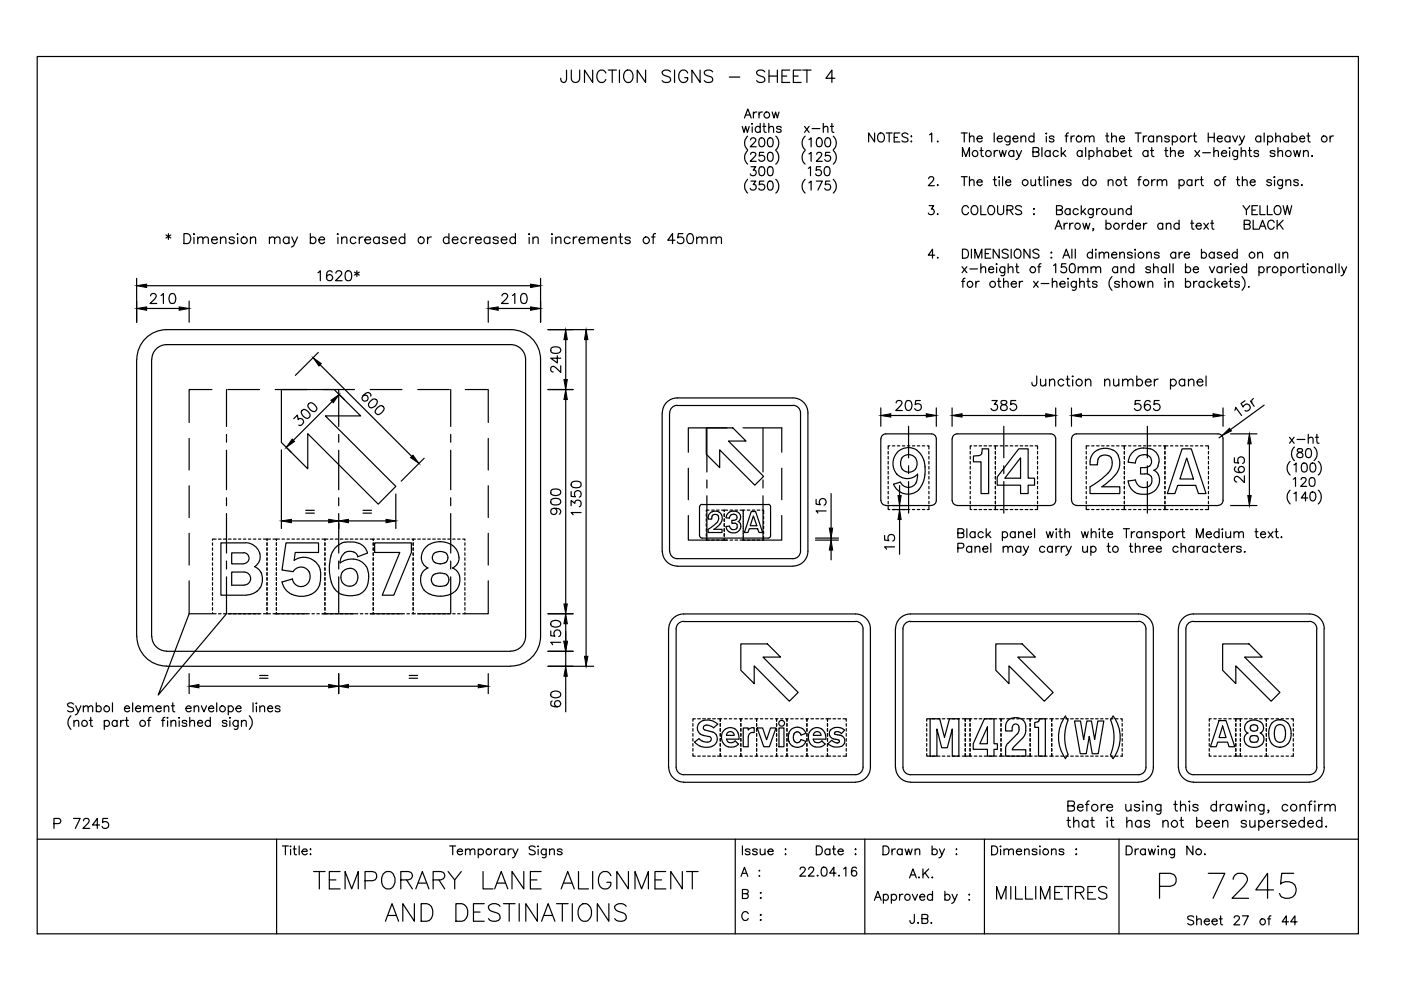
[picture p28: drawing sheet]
<svg xmlns="http://www.w3.org/2000/svg" width="297mm" height="210mm" viewBox="0 0 297 210" stroke-linecap="round" stroke-linejoin="round" font-family="sans-serif">
<g fill="none" stroke="#000" stroke-width=".25">
<path d="M7.9 12h280.1v186h-280.1zM120.1 14.9v1.9l-.1 .4a.57 .57 0 0 1-1 0l-.1-.6M121.1 14.9v1.8a.9 .9 0 0 0 .9 .8 .9 .9 0 0 0 .9-.8v-1.8M125.7 14.9v2.6l-1.8-2.6v2.6M128.5 15.5a.98 .98 0 0 0-1.2-.6 .98 .98 0 0 0-.8 1 1.15 1.15 0 0 0 .3 1.2 1.15 1.15 0 0 0 1.3 .3l.4-.6M129 14.9h1.7M129.8 14.9v2.6M131.3 14.9v2.6M132.5 15.2a.96 .96 0 0 1 1.1-.3 .96 .96 0 0 1 .6 1 1.14 1.14 0 0 1-.2 1.2 1.14 1.14 0 0 1-1.3 .3 1.61 1.61 0 0 1-.2-2.2zM136.9 14.9v2.6l-1.8-2.6v2.6M142.2 15.2a1.17 1.17 0 0 0-1.8 0 .68 .68 0 0 0 .5 .8l1 .3 .3 .4v.4a1.17 1.17 0 0 1-1.8 0M143 14.9v2.6"/>
<path d="M145.8 15.5a.98 .98 0 0 0-1.1-.6 .98 .98 0 0 0-.8 1 1.15 1.15 0 0 0 .3 1.2 1.15 1.15 0 0 0 1.2 .3l.4-.6v-.3h-.6M148.4 14.9v2.6l-1.7-2.6v2.6M151.1 15.2a1.17 1.17 0 0 0-1.8 0 .68 .68 0 0 0 .5 .8l1 .3 .3 .4v.4a1.17 1.17 0 0 1-1.8 0M154.6 16.3h2.3M162.2 15.2a.96 .96 0 0 0-1-.4 .96 .96 0 0 0-.8 .7l.3 .4 1.2 .4 .3 .4v.4a1.13 1.13 0 0 1-1.8 0M163 14.9v2.6M163 16.1h1.8M164.8 14.9v2.6M165.8 16.1h1M167.4 14.9h-1.6v2.6h1.6M168.2 16.1h1M169.9 14.9h-1.7v2.6h1.7"/>
<path d="M170.2 14.9h1.8M171.1 14.9v2.6M177 16.6h-1.9l1.3-1.7v2.6M157.4 26.8l.3 1.3 .4-1.3 .4 1.3 .3-1.3M157.8 25l.8-1.9 .7 1.9M158.1 24.4h.9M158.5 28.9a1.93 1.93 0 0 0 0 2.8M158.5 31.9a1.93 1.93 0 0 0 0 2.9M158.5 38a1.98 1.98 0 0 0 0 2.9M159.1 29.7v-.1a.58 .58 0 0 1 .6-.4 .58 .58 0 0 1 .5 .4v.4l-1.1 1.1h1.2M159.1 32.7l.1-.2 .3-.2 .5 .1a.41 .41 0 0 1 .2 .6l-1.1 1.2h1.2M159.2 35.3h1l-.5 .8a.64 .64 0 0 1 .5 .9 .64 .64 0 0 1-1.1 0v-.1"/>
<path d="M159.2 38.4h1l-.5 .7a.65 .65 0 0 1 .6 1 .65 .65 0 0 1-1.2 0v-.2M159.4 26.2h.2zM159.5 26.9v1.2M159.7 23.7v1.3M160.5 23.7a.58 .58 0 0 0-.8 .6M160.9 23.7v1.3M161.1 29.3a.59 .59 0 0 1 1 .3 1.21 1.21 0 0 1-.5 1.5l-.5-.1a1.51 1.51 0 0 1 0-1.7zM161.1 35.4a.67 .67 0 0 1 1 .3 .99 .99 0 0 1-.7 1.6 1.06 1.06 0 0 1-.4-1.6zM161.2 27.1a.59 .59 0 0 0-.9-.1 .59 .59 0 0 0 0 .9 .59 .59 0 0 0 .9-.1M161.2 26.2v1.9M161.6 23.7a.58 .58 0 0 0-.7 .6M161.7 26.8h.7"/>
<path d="M161.9 32.3h-.8l-.1 .8a.67 .67 0 0 1 1 0 .67 .67 0 0 1-.1 1 .67 .67 0 0 1-1-.3M161.9 38.4h-.8l-.1 .8a.67 .67 0 0 1 1 0 .67 .67 0 0 1-.1 1 .67 .67 0 0 1-1-.3M162 26.2v1.5l.1 .3 .3 .1M163 29.3a.55 .55 0 0 1 .8 .3 1.26 1.26 0 0 1-.4 1.5h-.2a1.23 1.23 0 0 1-.2-1.8zM163 32.4a.61 .61 0 0 1 .8 .2 .99 .99 0 0 1-.6 1.6 1.29 1.29 0 0 1-.2-1.8zM163 35.4a.61 .61 0 0 1 .8 .3 .99 .99 0 0 1-.6 1.6 1.09 1.09 0 0 1-.4-1.6zM163 38.5a.59 .59 0 0 1 .8 .3 .96 .96 0 0 1-.6 1.5 1.27 1.27 0 0 1-.2-1.8zM163 27.2l.5-.4 .4 .1 .1 1.2M163 26.2v1.9M163.7 23.7l.4 1.3 .3-1.3 .4 1.3 .4-1.3M164.5 28.9a1.93 1.93 0 0 1 0 2.8M164.5 31.9a1.93 1.93 0 0 1 0 2.9"/>
<path d="M164.5 38a1.98 1.98 0 0 1 0 2.9M165.6 27.1a.54 .54 0 0 0-.5-.3 .54 .54 0 0 0-.5 .3l.3 .2 .6 .2 .1 .3a.58 .58 0 0 1-1 0M170.6 26.8l.9 1.3M170.7 28.9a1.93 1.93 0 0 0 0 2.8M170.7 31.9a1.93 1.93 0 0 0 0 2.9M170.7 38a1.98 1.98 0 0 0 0 2.9M171.4 35.7l.4-.4v2M171.5 29.6l.5-.4v1.9M171.5 32.6l.5-.3v1.9M171.5 38.8l.5-.4v1.9M171.5 26.8l-.9 1.3M172.2 27.3h1.6"/>
<path d="M173.1 38.4h1.2l-.9 1.9M173.2 32.7l.3-.4 .6 .2a.61 .61 0 0 1-.1 .8l-.9 .9h1.2M173.3 29.3a.55 .55 0 0 1 .9 .3 .88 .88 0 0 1 .1 1 .88 .88 0 0 1-1 .4 1.51 1.51 0 0 1 0-1.7zM174 35.3h-.9l-.1 .9a.67 .67 0 0 1 1 0 .67 .67 0 0 1-.1 1 .67 .67 0 0 1-1-.3M174.6 27.2l.4-.4 .4 .1 .1 1.2M174.6 26.2v1.9M175 35.4a.63 .63 0 0 1 .9 .3 .99 .99 0 0 1-.6 1.6 1.2 1.2 0 0 1-.3-1.9zM175.1 29.3a.55 .55 0 0 1 .9 .3 1.26 1.26 0 0 1-.4 1.5h-.2a1.15 1.15 0 0 1-.3-1.8zM176 32.3h-.9l-.1 .8a.67 .67 0 0 1 1 0 .67 .67 0 0 1-.2 1 .67 .67 0 0 1-.9-.3M176 38.4h-.9l-.1 .8a.67 .67 0 0 1 1 0 .67 .67 0 0 1-.2 1 .67 .67 0 0 1-.9-.3M176.1 26.8h.6M176.4 26.2v1.5l.1 .3 .3 .1"/>
<path d="M176.7 28.9a1.93 1.93 0 0 1 0 2.8M176.7 31.9a1.93 1.93 0 0 1 0 2.9M176.7 38a1.98 1.98 0 0 1 0 2.9M185.4 28.2v1.9l-1.2-1.9v1.9M186.2 28.5a.69 .69 0 0 1 .8-.3 .69 .69 0 0 1 .5 .7v.5a.72 .72 0 0 1-.7 .7 .72 .72 0 0 1-.7-.7zM187.9 28.2h1.3M188.5 28.2v1.9M189.6 29.1h.7M190.8 28.2h-1.2v1.9h1.2M192.5 28.5a.71 .71 0 0 0-.7-.3 .71 .71 0 0 0-.6 .5l.4 .3 .7 .3 .2 .5a.88 .88 0 0 1-1.3 0M193.1 28.9h.2l-.1 .1zM193.1 30h.2z"/>
<path d="M196.9 37.9l.3-.4 .7 .1a.61 .61 0 0 1-.2 .8l-.9 1h1.3M197.1 28.6l.4-.4v1.9M198.7 30h.2zM198.7 39.2h.2l-.1 .2zM203.8 28.2h1.3M203.8 37.5h1.3M204.1 33.2v-1.9l.7 1.9 .7-1.9v1.9M204.4 28.2v1.9M204.4 37.5v1.9M205.5 29.2l.5-.4 .4 .1 .1 1.2M205.5 38.4l.5-.3 .4 .1 .1 1.2M205.5 28.2v1.9"/>
<path d="M205.5 37.5v1.9M207.2 29.4h1.1a.6 .6 0 0 0-.9-.5 .6 .6 0 0 0-.2 .9 .62 .62 0 0 0 1.1 0M207.2 38.6h1.1a.6 .6 0 0 0-1-.4 .6 .6 0 0 0 .1 1 .54 .54 0 0 0 .9-.1M207.8 31.9h.6M208 31.3v1.6l.2 .2 .3 .1M210.6 38.1h.6M210.8 28.2v1.9M210.8 31.9v1.3M210.9 37.5v1.5l.1 .2 .3 .2M211.4 29.4h1.1a.55 .55 0 0 0-.7-.6 .55 .55 0 0 0-.4 .7 .57 .57 0 0 0 .4 .6 .57 .57 0 0 0 .7-.3M211.5 31.9a.58 .58 0 0 0-.7 .6M211.9 31.9l.3 1.3 .4-1.3 .4 1.3 .3-1.3"/>
<path d="M211.9 38.2v1.2M211.9 37.5v.1zM212.6 37.5v1.9M213.2 38.6h1.1a.59 .59 0 0 0-.9-.4 .59 .59 0 0 0 .1 1 .49 .49 0 0 0 .8-.1M214.1 28.8v1.5a.49 .49 0 0 1-.3 .4 .49 .49 0 0 1-.5-.1M214.1 29.1a.61 .61 0 0 0-.9-.1 .61 .61 0 0 0 0 .9 .61 .61 0 0 0 .9-.1M214.8 29.4h1a.55 .55 0 0 0-.6-.6 .55 .55 0 0 0-.4 .7 .57 .57 0 0 0 .4 .6 .57 .57 0 0 0 .6-.3M214.9 32.2a.61 .61 0 0 0-.9-.1 .61 .61 0 0 0 0 .9 .61 .61 0 0 0 .9-.1M214.9 31.9v1.3M215.5 31.9l.5 1.3 .6-1.3M216 33.2l-.2 .4-.4 .2M216.5 29.2l.4-.4 .5 .1 .1 1.2"/>
<path d="M216.5 28.8v1.3M218.6 38.1l.1 1.1 .4 .2 .5-.4M219 32.2l1.1-.1 .2-.3-.1-.3-.3-.2h-.9v1.9h.9l.3-.2 .1-.4-.4-.4M219.2 29.1a.61 .61 0 0 0-.9-.1 .61 .61 0 0 0 0 .9 .61 .61 0 0 0 .9-.1M219.2 28.2v1.9M219.6 38.1v1.3M220.1 38.1h.6M220.4 37.5v1.5l.1 .2 .3 .2M220.9 31.3v1.9M221.4 37.5v1.9M221.8 28.9v1.2M221.8 28.2v.2z"/>
<path d="M222.1 38.2v1.2M222.1 37.5v.1zM222.6 32.2a.61 .61 0 0 0-.9-.1 .61 .61 0 0 0 0 .9 .61 .61 0 0 0 .9-.1M222.6 31.9v1.3M222.8 38.4l.3-.2a.44 .44 0 0 1 .7 .2v1M222.8 38.1v1.3M223.4 29.1a.53 .53 0 0 0-.4-.3 .53 .53 0 0 0-.5 .3l.2 .3 .7 .1v.3a.57 .57 0 0 1-.9 0M224.4 32.2a.61 .61 0 0 0-.9-.1 .61 .61 0 0 0 0 .9 .61 .61 0 0 0 .9-.1M224.5 38.6h1a.57 .57 0 0 0-.8-.4 .57 .57 0 0 0-.1 .9 .53 .53 0 0 0 .4 .3 .53 .53 0 0 0 .5-.3M225 31.3v1.9M225.4 32.5l.6 .7M225.8 28.8h.7"/>
<path d="M225.9 31.9l-.9 1M226.5 28.2l-.3 .1-.1 .3v1.5M227.1 38.4a.62 .62 0 0 0-1 0l.1 .1 .8 .3 .1 .3a.57 .57 0 0 1-1 0M227.1 28.8v1.3M227.8 28.8a.58 .58 0 0 0-.7 .6M229.4 32.2a.59 .59 0 0 0-.9-.1 .59 .59 0 0 0 0 .9 .59 .59 0 0 0 .9-.1M229.4 31.9v1.3M230 29.2l.4-.4 .5 .1 .1 1.2M230 28.8v1.3M230.2 31.3v1.9M230.6 38.4a.59 .59 0 0 0-.9-.1 .59 .59 0 0 0 0 .9 .59 .59 0 0 0 .9-.1M230.6 37.5v1.9"/>
<path d="M230.9 32.2a.59 .59 0 0 1 .9-.1 .59 .59 0 0 1 0 .9 .59 .59 0 0 1-.9-.1M230.9 31.9v1.9M231 29.2l.5-.4 .4 .1 .1 1.2M232.6 32.3l.5-.4 .4 .1 .1 1.2M232.6 31.3v1.9M234.4 28.8h.6M234.7 28.2v1.6l.1 .2 .3 .1M235 38.4a.63 .63 0 0 1 .9-.2l.1 1.2M235 38.1v1.3M235.3 32.2a.61 .61 0 0 0-.9-.1 .61 .61 0 0 0 0 .9 .61 .61 0 0 0 .9-.1M235.3 31.9v1.3M235.7 29.2l.4-.4 .5 .1 .1 1.2"/>
<path d="M235.7 28.2v1.9M236.1 32.2a.59 .59 0 0 1 .8-.1 .59 .59 0 0 1 0 .9 .59 .59 0 0 1-.8-.1M236.1 31.3v1.9M237.3 29.4h1.1a.55 .55 0 0 0-.6-.6 .55 .55 0 0 0-.5 .7 .57 .57 0 0 0 .5 .6 .57 .57 0 0 0 .6-.3M237.7 32.5h1.1a.6 .6 0 0 0-.9-.5 .6 .6 0 0 0-.1 .9 .62 .62 0 0 0 1 0M238.2 38.1h.7M238.5 37.5v1.5l.1 .2 .3 .2M239.2 31.9h.7M239.5 31.3v1.6l.1 .2 .4 .1M240.7 28.2h1.2M241.2 38.1h.7M241.3 28.2v1.9"/>
<path d="M241.9 37.5h-.3l-.1 .3v1.6M242.4 28.8v1.3M243.1 28.8a.58 .58 0 0 0-.7 .6M243.4 32.2a.61 .61 0 0 0-.9-.1 .61 .61 0 0 0 0 .9 .61 .61 0 0 0 .9-.1M243.4 31.9v1.3M243.9 31.9h.7M244.2 31.3v1.6l.1 .2 .4 .1M244.2 38.1v1.3M244.6 29.1a.61 .61 0 0 0-.9-.1 .61 .61 0 0 0 0 .9 .61 .61 0 0 0 .9-.1M244.6 28.8v1.3M244.9 38.1a.64 .64 0 0 0-.7 .5M245.3 29.2l.5-.4 .4 .1 .1 1.2"/>
<path d="M245.3 28.8v1.3M245.4 38.4l.3-.2a.44 .44 0 0 1 .7 .2v1M245.4 38.1v1.3M246.4 38.4l.4-.3 .5 .1 .1 1.2M246.9 31.9h.7M247.2 31.3v1.6l.1 .2 .4 .1M247.9 29.1a.53 .53 0 0 0-.5-.3 .53 .53 0 0 0-.5 .3l.3 .3 .6 .1 .1 .3a.57 .57 0 0 1-1 0M248.2 32.3l.4-.4 .5 .1 .1 1.2M248.2 31.3v1.9M248.6 29.1a.61 .61 0 0 1 .9-.1 .61 .61 0 0 1 0 .9 .61 .61 0 0 1-.9-.1M248.6 28.8v1.9M249.8 32.5h1.1a.6 .6 0 0 0-.8-.5 .6 .6 0 0 0-.2 .9 .62 .62 0 0 0 1 0"/>
<path d="M250 38.4a.61 .61 0 0 1 .9-.1 .61 .61 0 0 1 0 .9 .61 .61 0 0 1-.9-.1M250 38.1v1.9M252 28.8v1.3M252.7 28.8a.63 .63 0 0 0-.7 .6M252.7 38.4a.59 .59 0 0 0-.9-.1 .59 .59 0 0 0 0 .9 .59 .59 0 0 0 .9-.1M252.7 38.1v1.3M253 28.8h.6M253.3 28.2v1.6v.2l.4 .1M253.3 31.9l1.1 1.3M253.5 38.1v1.3M254.2 38.1a.59 .59 0 0 0-.7 .5M254.4 31.9l-1.1 1.3"/>
<path d="M254.4 38.1h.7M254.7 37.5v1.5l.1 .2 .4 .2M255 32.4h1.6M256.2 29.1h1.2M256.2 28.2v1.9M257.4 32.3l.4-.4 .4 .1 .1 1.2M257.4 31.3v1.9M257.4 28.2v1.9M258.1 29.4h1a.55 .55 0 0 0-.6-.6 .55 .55 0 0 0-.4 .7 .57 .57 0 0 0 .4 .6 .57 .57 0 0 0 .6-.3M259 32.5h1.1a.6 .6 0 0 0-.9-.5 .6 .6 0 0 0-.1 .9 .62 .62 0 0 0 1 0M259.1 38.1h.7M259.9 37.5h-.4l-.1 .3v1.6"/>
<path d="M260.7 32v1.2M260.7 31.3v.2zM260.8 29.1a.61 .61 0 0 0-.9-.1 .61 .61 0 0 0 0 .9 .61 .61 0 0 0 .9-.1M260.8 28.8v1.3M261.3 28.8l.6 1.3 .5-1.3M262.1 38.1h.7M262.4 37.5v1.5l.1 .2 .4 .2M262.4 31.9l-.1 1.8-.2 .1-.5-.1M262.4 32.2a.59 .59 0 0 0-.9-.1 .59 .59 0 0 0 0 .9 .59 .59 0 0 0 .9-.1M262.8 28.8l.5 1.3 .6-1.3M263.2 32.3l.4-.4 .4 .1 .1 1.2M263.2 31.3v1.9"/>
<path d="M263.3 30.1l-.1 .4-.5 .2M263.4 38.4a.63 .63 0 0 1 .9-.2l.1 1.2M263.4 37.5v1.9M264.7 31.9h.6M264.9 31.3v1.6l.2 .2 .3 .1M265.1 38.6h1a.57 .57 0 0 0-.8-.4 .57 .57 0 0 0-.2 .9 .53 .53 0 0 0 .5 .3 .53 .53 0 0 0 .5-.3M266.8 32.2a.53 .53 0 0 0-.4-.3 .53 .53 0 0 0-.5 .3l.2 .3 .7 .1v.3a.57 .57 0 0 1-.9 0M267.3 29.1a.61 .61 0 0 0-.9-.1 .61 .61 0 0 0 0 .9 .61 .61 0 0 0 .9-.1M267.3 28.8v1.3M268 28.2v1.9M268.7 29.1a.61 .61 0 0 1 1-.1 .61 .61 0 0 1 0 .9 .61 .61 0 0 1-1-.1M268.7 28.8v1.9"/>
<path d="M269.6 38.4a.62 .62 0 0 0-1 0l1 .6a.54 .54 0 0 1-.5 .4 .54 .54 0 0 1-.5-.3M270.1 37.5h.2zM270.2 38.2v1.2M270.3 32.2a.57 .57 0 0 0-1 0l.1 .2 .8 .2 .1 .3a.62 .62 0 0 1-1 0M270.5 29.2l.4-.4 .5 .1 .1 1.2M270.5 28.2v1.9M270.9 32.3l.5-.4 .4 .1 .1 1.2M270.9 31.3v1.9M271.9 38.1v1.4a.49 .49 0 0 1-.3 .5 .49 .49 0 0 1-.5-.1M271.9 38.4a.59 .59 0 0 0-.9-.1 .59 .59 0 0 0 0 .9 .59 .59 0 0 0 .9-.1M272.6 38.4l.3-.2a.44 .44 0 0 1 .8 .2v1M272.6 38.1v1.3"/>
<path d="M273.2 29.1a.61 .61 0 0 0-.9-.1 .61 .61 0 0 0 0 .9 .61 .61 0 0 0 .9-.1M273.2 28.8v1.3M273.9 29.1a.61 .61 0 0 1 .9-.1 .61 .61 0 0 1 0 .9 .61 .61 0 0 1-.9-.1M273.9 28.2v1.9M274.3 31.9l.3 1.3 .4-1.3 .4 1.3 .3-1.3M275.3 38.4a.57 .57 0 0 0-1 0l.1 .1 .8 .3 .1 .3a.53 .53 0 0 1-.5 .3 .53 .53 0 0 1-.5-.3M275.6 29.4h1a.55 .55 0 0 0-.6-.6 .55 .55 0 0 0-.4 .7 .57 .57 0 0 0 .4 .6 .57 .57 0 0 0 .6-.3M275.9 39.2h.2l-.1 .2zM276.4 32.3l.4-.4 .5 .1 .1 1.2M276.4 31.9v1.3M277.1 28.8h.6M277.4 28.2v1.6l.1 .2 .3 .1"/>
<path d="M278.1 33.1h.2zM282 28.8v1.3M282.7 28.8a.58 .58 0 0 0-.7 .6M29 59v9.3M35.2 49.8l1 .7M35.7 49.5v1.3M36.2 49.8l-1 .7M39 49.5h.7a1.12 1.12 0 0 1 .8 1.1 1.12 1.12 0 0 1-.8 1h-.7zM41.1 50.3v1.3M41.1 49.5l.1 .2h-.1zM41.9 50.6a.73 .73 0 0 1 1-.3l.1 1.3M41.9 50.2v1.4"/>
<path d="M43 50.6l.5-.4 .5 .1 .2 1.3M44.8 50.8h1.3a.65 .65 0 0 0-.9-.5 .65 .65 0 0 0-.2 1.1 .63 .63 0 0 0 1.1 0M46.8 50.6l.5-.4 .5 .1 .1 1.3M46.8 50.2v1.4M49.7 50.5a.63 .63 0 0 0-1.1 0l.1 .3a.96 .96 0 0 1 1 .5v.1a.63 .63 0 0 1-1.1 0M50.4 50.3v1.3M50.4 49.5v.2zM53.1 50.6a.73 .73 0 0 1 1-.3l.1 1.3M53.1 50.2v1.4M57.1 50.6a.73 .73 0 0 1 1-.3l.1 1.3M57.1 50.2v1.4M58.2 50.6l.5-.4 .5 .1 .2 1.3"/>
<path d="M61.3 50.5a.68 .68 0 0 0-1-.1 .68 .68 0 0 0 0 1.1 .68 .68 0 0 0 1-.1M61.3 50.2v1.4M61.9 50.2l.6 1.4 .6-1.4M62.5 51.6l-.2 .5-.5 .3M65.8 50.5a.66 .66 0 0 1 1 0 .66 .66 0 0 1 0 .9 .66 .66 0 0 1-1 0M65.8 49.5v2.1M67.4 57.8l.5-.4v2.1M67.6 50.8h1.2a.65 .65 0 0 0-.9-.5 .65 .65 0 0 0-.2 1.1 .63 .63 0 0 0 1.1 0M70.4 57.7a.57 .57 0 0 0-.9-.2 1.65 1.65 0 0 0 0 1.9 .66 .66 0 0 0 1-.3 .66 .66 0 0 0-.5-.9 .66 .66 0 0 0-.8 .6M71.2 57.9v-.1a.66 .66 0 0 1 1.2-.2 .66 .66 0 0 1-.2 .9l-1.1 1h1.4M71.6 49.5v.2h-.1zM71.6 50.3v1.3"/>
<path d="M72.4 50.6a.73 .73 0 0 1 1.1-.3v1.3M72.4 50.2v1.4M73.5 57.5a.66 .66 0 0 1 1 .3 1.84 1.84 0 0 1-.2 1.6 .73 .73 0 0 1-1-.3 1.84 1.84 0 0 1 .2-1.6zM75.2 57.7l1 .6M75.5 50.5a.66 .66 0 0 0-1 0 .66 .66 0 0 0 0 .9 .66 .66 0 0 0 1 0M75.7 57.4v1.2M76.2 57.7l-1 .6M76.2 50.2v1.4M77 50.2a.65 .65 0 0 0-.8 .6M77.4 50.8h1.2a.65 .65 0 0 0-.9-.5 .65 .65 0 0 0-.2 1.1 .63 .63 0 0 0 1.1 0M80.4 50.5a.68 .68 0 0 0-1-.1 .68 .68 0 0 0 0 1.1 .68 .68 0 0 0 1-.1M80.4 50.2v1.4"/>
<path d="M82.2 50.5a.63 .63 0 0 0-1.1 0l.1 .3a.96 .96 0 0 1 1 .5v.1a.63 .63 0 0 1-1.1 0M82.8 50.8h1.2a.65 .65 0 0 0-.9-.5 .65 .65 0 0 0-.2 1.1 .64 .64 0 0 0 1.1 0M85.8 50.5a.68 .68 0 0 0-1-.1 .68 .68 0 0 0 0 1.1 .68 .68 0 0 0 1-.1M85.8 49.5v2.1M90.6 50.2v1.4M91.5 50.2a.65 .65 0 0 0-.9 .6M95.2 50.5a.66 .66 0 0 0-1 0 .66 .66 0 0 0 0 .9 .66 .66 0 0 0 1 0M95.2 49.5v2.1M95.9 50.8h1.2a.65 .65 0 0 0-.9-.5 .65 .65 0 0 0-.2 1.1 .64 .64 0 0 0 1.1 0M98.9 50.5a.66 .66 0 0 0-1 0 .66 .66 0 0 0 0 .9 .66 .66 0 0 0 1 0M99.6 50.2v1.4M100.4 50.2a.65 .65 0 0 0-.8 .6"/>
<path d="M100.8 50.8h1.2a.65 .65 0 0 0-.9-.5 .65 .65 0 0 0-.2 1.1 .63 .63 0 0 0 1.1 0M103.9 50.5a.68 .68 0 0 0-1.1-.1 .68 .68 0 0 0 0 1.1 .68 .68 0 0 0 1.1-.1M103.9 50.2v1.4M105.6 50.5a.63 .63 0 0 0-1.1 0l.2 .3a.96 .96 0 0 1 .9 .5v.1a.63 .63 0 0 1-1.1 0M106.3 50.8h1.2a.65 .65 0 0 0-1-.5 .65 .65 0 0 0-.1 1.1 .64 .64 0 0 0 1.1 0M109.3 50.5a.66 .66 0 0 0-1 0 .66 .66 0 0 0 0 .9 .66 .66 0 0 0 1 0M109.3 49.5v2.1M112.2 50.3v1.3M112.2 49.5v.2zM113 50.6a.73 .73 0 0 1 1-.3l.1 1.3M113 50.2v1.4M114.6 59v9.3"/>
<path d="M117 49.5l.2 .2h-.2zM117 50.3v1.3M117.8 50.6a.73 .73 0 0 1 1-.3l.1 1.3M117.8 50.2v1.4M120.9 50.5a.68 .68 0 0 0-1-.1 .68 .68 0 0 0 0 1.1 .68 .68 0 0 0 1-.1M121.6 50.2v1.4M122.4 50.2a.65 .65 0 0 0-.8 .6M122.8 50.8h1.2a.65 .65 0 0 0-.9-.5 .65 .65 0 0 0-.2 1.1 .64 .64 0 0 0 1.1 0M124.7 50.6a.73 .73 0 0 1 1-.3l.1 1.3M124.7 50.2v1.4M125.8 50.6a.73 .73 0 0 1 1-.3l.1 1.3M127.6 50.8h1.2a.65 .65 0 0 0-.9-.5 .65 .65 0 0 0-.2 1.1 .64 .64 0 0 0 1.1 0"/>
<path d="M129.5 50.6a.73 .73 0 0 1 1-.3l.1 1.3M129.5 50.2v1.4M131.2 50.2h.7M131.5 49.5v1.8l.1 .3h.4M133.6 50.5a.63 .63 0 0 0-1.1 0l.1 .3a.96 .96 0 0 1 1 .5v.1a.63 .63 0 0 1-1.1 0M138.1 50.2h.8M139 49.5l-.4 .2-.1 .3v1.6M143.1 50.9h-1.5l1-1.4v2.1M144.8 49.5h-1l-.1 1a.74 .74 0 0 1 1.1-.1 .74 .74 0 0 1-.1 1.1 .74 .74 0 0 1-1.1-.2M145.9 49.7a.62 .62 0 0 1 1 .3 1.05 1.05 0 0 1-.7 1.6 1.27 1.27 0 0 1-.3-1.9zM147.7 50.6l.5-.4 .5 .1 .2 1.3M147.7 50.2v1.4"/>
<path d="M148.9 50.6l.4-.4 .5 .1 .2 1.3M150.8 50.6a.73 .73 0 0 1 1-.3l.1 1.3M150.8 50.2v1.4M151.9 50.6a.73 .73 0 0 1 1-.3l.1 1.3M197 43.6h1l-.5 .7a.63 .63 0 0 1 .4 1 .63 .63 0 0 1-1.1-.1M198.2 54.1h-1.4l.9-1.3v1.9M198.7 45.4h.2zM198.7 54.7h.2zM203.9 59.6h.6M204 56.6l1 1.2M204.1 52.8h.6a1.02 1.02 0 0 1 .6 1 1.02 1.02 0 0 1-.6 .9h-.6zM204.6 59l-.3 .1-.2 .3v1.5"/>
<path d="M205 56.6l-1 1.2M205.3 44.1a.69 .69 0 0 0-.8-.5 .69 .69 0 0 0-.5 .7 .83 .83 0 0 0 .1 1 .83 .83 0 0 0 1 .1l.2-.4M205.6 57h1.6M206 52.8v1.9M206.3 43.7a.93 .93 0 0 1 1 .4 .93 .93 0 0 1-.1 1.2 .71 .71 0 0 1-.9 .2 .71 .71 0 0 1-.4-.7 1.13 1.13 0 0 1 .4-1.1zM206.7 54.7v-1.9l.7 1.9 .8-1.9v1.9M206.9 59.6v1.3M207.6 59.6a.58 .58 0 0 0-.7 .6M208 43.6v1.9h1.1M208 56.9l.4-.3h.5l.1 1.2M208 55.9v1.9M208.9 53.8h.7"/>
<path d="M209.6 57.1h1.1a.55 .55 0 0 0-.7-.6 .55 .55 0 0 0-.4 .8 .57 .57 0 0 0 .4 .5 .57 .57 0 0 0 .7-.2M209.8 43.7a.95 .95 0 0 1 1.1 .6 .95 .95 0 0 1-.6 1.2 1.01 1.01 0 0 1-.9-.7 1.01 1.01 0 0 1 .4-1.1zM210.1 52.8h-1.2v1.9h1.2M211.3 56.6v1.2M211.3 55.9l.1 .1-.1 .1zM211.5 43.6v1.4a.64 .64 0 0 0 .6 .5 .64 .64 0 0 0 .7-.5v-1.4M211.5 59.6h.6M211.8 59v1.5l.1 .3 .3 .1M211.9 52.8v1.9l-1.3-1.9v1.9M212.8 60l.4-.4 .5 .1 .1 1.2M212.8 59v1.9M213 56.6v1.7l-.3 .2-.5-.1"/>
<path d="M213 56.9a.61 .61 0 0 0-.9-.1 .61 .61 0 0 0 0 .9 .61 .61 0 0 0 .9-.1M213.5 44.5l1.1-.1 .2-.2-.1-.4-.4-.2h-.8v1.9M213.8 53.1a.71 .71 0 0 0-.7-.3 .71 .71 0 0 0-.6 .5l.2 .3 .9 .3a.45 .45 0 0 1 .1 .5 .45 .45 0 0 1-.4 .3h-.3l-.5-.2M213.8 56.9l.4-.3h.5l.1 1.2M213.8 55.9v1.9M214.1 44.5l.7 1M214.4 52.8v1.9M215.2 53.1a.78 .78 0 0 1 1-.1 .78 .78 0 0 1 .3 1 .77 .77 0 0 1-1 .7 .77 .77 0 0 1-.5-1.1zM215.3 56.6h.7M215.6 55.9v1.6l.1 .2 .3 .1M216.1 59.6v1.3M216.6 43.9a.7 .7 0 0 0-.7-.3 .7 .7 0 0 0-.6 .5l.2 .2 .9 .4 .2 .3v.3a.88 .88 0 0 1-1.3 0"/>
<path d="M216.8 59.6a.58 .58 0 0 0-.7 .6M218.4 52.8v1.9l-1.3-1.9v1.9M219.1 44.3h.2zM219.1 45.4h.2zM219.1 59.6l1 1.3M220 56.6h.7M220.1 59.6l-1 1.3M220.3 53.1a.71 .71 0 0 0-.7-.3 .71 .71 0 0 0-.6 .5l.2 .3 .9 .3a.45 .45 0 0 1 .2 .5 .45 .45 0 0 1-.4 .3h-.4l-.5-.2M220.7 55.9l-.3 .1-.1 .3v1.5M222.8 54.7h.2zM222.9 53.5l.1 .1-.1 .1zM223.1 60l.4-.4 .5 .1 .1 1.2"/>
<path d="M223.1 59v1.9M223.4 56.3l.4-.4v1.9M223.7 48.6l.7-1.9 .7 1.9M224 48h.9M224 44.5l1.1-.1 .2-.2-.2-.4-.3-.2h-.8v1.9h.8a.49 .49 0 0 0 .4-.3 .49 .49 0 0 0-.1-.5l-.3-.2M225.4 54.7l.7-1.9 .7 1.9M225.6 47.3v1.3M225.7 54.1h.8M226 55.9h-.9l-.1 .8a.67 .67 0 0 1 1 .1 .67 .67 0 0 1-.1 1 .67 .67 0 0 1-1-.3M226.3 47.3a.63 .63 0 0 0-.7 .6M226.5 59.7v1.2M226.5 59v.2z"/>
<path d="M226.8 47.3v1.3M226.9 44.5a.61 .61 0 0 0-.9-.1 .61 .61 0 0 0 0 1 .61 .61 0 0 0 .9-.1M226.9 44.2v1.3M227 56a.61 .61 0 0 1 .9 .3 1.64 1.64 0 0 1-.2 1.4 .67 .67 0 0 1-.9-.2 1.56 1.56 0 0 1 .2-1.5zM227.3 52.8v1.9M227.5 47.3a.58 .58 0 0 0-.7 .6M228 52.8v1.9M228.2 59.6l-.1 1.8-.3 .2-.5-.1M228.2 59.9a.61 .61 0 0 0-.9-.1 .61 .61 0 0 0 0 .9 .61 .61 0 0 0 .9-.1M228.6 56.9l.5-.3h.4l.1 1.2M228.6 44.5a.61 .61 0 0 0-.9-.1 .61 .61 0 0 0 0 1 .61 .61 0 0 0 .9-.1M228.6 56.6v1.2"/>
<path d="M228.9 60l.4-.4 .5 .1 .1 1.2M228.9 59v1.9M229.2 43.6v1.9M229.6 47.3l.4 1.3 .3-1.3 .4 1.3 .4-1.3M229.6 44.8l.6 .7M229.6 56.9l.5-.3h.4l.1 1.2M230.1 44.2l-.9 1M230.4 59.6h.7M230.7 59v1.5l.1 .3 .4 .1M231.3 56.9l.5-.3h.5v1.2M231.3 56.6v1.2M231.6 53.8a.61 .61 0 0 0-.9-.1 .61 .61 0 0 0 0 .9 .61 .61 0 0 0 .9-.1"/>
<path d="M231.6 52.8v1.9M231.8 44.2l-.1 1.8-.3 .1h-.5M231.8 44.5a.61 .61 0 0 0-.9-.1 .61 .61 0 0 0 0 1 .61 .61 0 0 0 .9-.1M231.9 48.5h-.2h.2l-.2 .4M232.3 56.9l.5-.3h.4l.2 1.2M232.3 53.6v1.1M232.3 52.8v.2zM232.5 44.2v1.3M232.6 59.9a.57 .57 0 0 0-1 0l.1 .2 .8 .3 .1 .2a.53 .53 0 0 1-.5 .3 .53 .53 0 0 1-.5-.3M233.1 53.8l.4-.3 .4 .1 .2 1.1M233.1 53.5v1.2M233.2 44.2a.58 .58 0 0 0-.7 .6"/>
<path d="M234.1 53.8l.4-.3 .5 .1v1.1M234.5 47.6a.61 .61 0 0 1 .9-.1 .61 .61 0 0 1 0 .9 .61 .61 0 0 1-.9-.1M234.5 46.7v1.9M235.4 44.2v1a.44 .44 0 0 0 .7 .2l.3-.2M235.7 54h1.1a.6 .6 0 0 0-.9-.5 .6 .6 0 0 0-.1 1 .62 .62 0 0 0 1 0M235.8 58.6a1.98 1.98 0 0 0 0 3M236.4 44.2v1.3M237 56.9a.61 .61 0 0 0-1-.1 .61 .61 0 0 0 0 .9 .61 .61 0 0 0 1-.1M237 56.6v1.2M237.1 44.6l.5-.4 .4 .1 .1 1.2M237.1 44.2v1.3M237.3 59.9a.62 .62 0 0 0-1 0l.1 .2 .9 .3v.2a.57 .57 0 0 1-1 0"/>
<path d="M237.4 53.8l.5-.3 .4 .1 .1 1.1M237.4 53.5v1.2M237.7 56.9l.4-.3h.5l.1 1.2M237.7 56.6v1.2M237.9 47.3v1.3M238 60l.4-.4 .5 .1v1.2M238 59v1.9M238.6 47.3a.63 .63 0 0 0-.7 .6M239.8 44.5a.61 .61 0 0 0-.9-.1 .61 .61 0 0 0 0 1 .61 .61 0 0 0 .9-.1M239.8 43.6v1.9M240 53.8a.57 .57 0 0 0-1 0l.1 .1 .9 .3v.3a.62 .62 0 0 1-1 0M240.1 47.6a.61 .61 0 0 0-.9-.1 .61 .61 0 0 0 0 .9 .61 .61 0 0 0 .9-.1"/>
<path d="M240.1 46.7v1.9M240.4 56.9a.59 .59 0 0 0-.9-.1 .59 .59 0 0 0 0 .9 .59 .59 0 0 0 .9-.1M240.4 55.9v1.9M240.7 53.6v1.1M240.7 52.8v.2zM240.8 47.9h1v-.2a.58 .58 0 0 0-.8-.2 .58 .58 0 0 0 0 .9 .58 .58 0 0 0 .8-.1M241.3 59.6l.4 1.3 .3-1.3 .4 1.3 .4-1.3M242.5 47.3v1.3M243.1 53.8l.5-.3 .4 .1 .1 1.1M243.1 53.5v1.2M243.2 47.3a.63 .63 0 0 0-.7 .6M243.4 60a.63 .63 0 0 1 .9-.3l.1 1.2"/>
<path d="M243.4 59.6v1.3M243.9 56.9a.57 .57 0 0 0-1 0l.3 .2 .7 .2v.3a.62 .62 0 0 1-1 0M244.6 56.9l.4-.3h.5v1.2M244.6 55.9v1.9M245.8 53.8a.57 .57 0 0 0-1.1 0l.1 .1 .9 .3 .1 .3a.62 .62 0 0 1-1.1 0M246.5 47.6a.59 .59 0 0 0-.8-.1 .59 .59 0 0 0 0 .9 .59 .59 0 0 0 .8-.1M246.5 47.3v1.3M246.9 59.1h.2zM247 59.7v1.2M247.3 56.9a.61 .61 0 0 0-.9-.1 .61 .61 0 0 0 0 .9 .61 .61 0 0 0 .9-.1M247.3 47.7l.4-.4 .5 .1 .1 1.2M247.3 47.3v1.3"/>
<path d="M247.3 56.6v1.2M247.7 60l.5-.4 .4 .1 .1 1.2M247.7 59.6v1.3M248 55.9v1.9M248.7 55.9v1.9M249.3 53.8a.61 .61 0 0 0-.9-.1 .61 .61 0 0 0 0 .9 .61 .61 0 0 0 .9-.1M249.3 53.5v1.2M250 47.6a.61 .61 0 0 0-.9-.1 .61 .61 0 0 0 0 .9 .61 .61 0 0 0 .9-.1M250 46.7v1.9M250 53.5v1.2M250.7 53.5l-.4 .1-.3 .4M251.1 54h1.1a.6 .6 0 0 0-.8-.5 .6 .6 0 0 0-.2 1 .62 .62 0 0 0 1 0"/>
<path d="M251.3 56.9a.61 .61 0 0 1 1-.1 .61 .61 0 0 1 0 .9 .61 .61 0 0 1-1-.1M251.3 59.9a.61 .61 0 0 1 .9-.1 .61 .61 0 0 1 0 .9 .61 .61 0 0 1-.9-.1M251.3 55.9v1.9M251.3 59v1.9M252.4 47.3h.7M252.7 46.7v1.5l.1 .3 .4 .1M253 57.1h1.1a.6 .6 0 0 0-.8-.5 .6 .6 0 0 0-.2 1 .62 .62 0 0 0 1 0M253.1 59.6v1.3M253.6 47.9h1.1v-.2a.6 .6 0 0 0-.9-.2 .6 .6 0 0 0 0 .9 .6 .6 0 0 0 .9-.1M253.8 59.6a.58 .58 0 0 0-.7 .6M254.7 53.8a.59 .59 0 0 1 .9-.1 .59 .59 0 0 1 0 .9 .59 .59 0 0 1-.9-.1M254.7 52.8v1.9"/>
<path d="M255.2 59.9a.59 .59 0 0 0-.8-.1 .59 .59 0 0 0 0 .9 .59 .59 0 0 0 .8-.1M255.2 59.6v1.3M255.2 47.3l1 1.3M256.2 47.3l-1 1.3M256.4 56.6l.6 1.2 .5-1.2M256.7 47.3h.6M257 59.9a.61 .61 0 0 0-.9-.1 .61 .61 0 0 0 0 .9 .61 .61 0 0 0 .9-.1M257 46.7v1.5l.1 .3 .3 .1M257.4 53.8a.61 .61 0 0 0-.9-.1 .61 .61 0 0 0 0 .9 .61 .61 0 0 0 .9-.1M257.4 53.5v1.2M257.6 59v1.9M258.5 59.6l-.9 .9"/>
<path d="M259.1 53.8a.53 .53 0 0 0-.5-.4 .53 .53 0 0 0-.5 .4l.2 .2 .5 .1 .3 .4a.57 .57 0 0 1-1 0M259.1 56.9a.59 .59 0 0 0-.9-.1 .59 .59 0 0 0 0 .9 .59 .59 0 0 0 .9-.1M259.1 56.6v1.2M259.6 54h1.1a.6 .6 0 0 0-.8-.5 .6 .6 0 0 0-.2 1 .62 .62 0 0 0 1 0M259.8 56.6v1.2M260.5 56.6a.64 .64 0 0 0-.7 .5M260.6 59.6h.7M260.9 59v1.5l.1 .3 .3 .1M261 56.6v1.2M261 55.9v.2zM261.6 57.1h1.1a.6 .6 0 0 0-.9-.5 .6 .6 0 0 0-.1 1 .62 .62 0 0 0 1 0M262.3 53.8a.59 .59 0 0 0-.9-.1 .59 .59 0 0 0 0 .9 .59 .59 0 0 0 .9-.1"/>
<path d="M262.3 52.8v1.9M262.8 59.9a.58 .58 0 0 0-1 0l.1 .2 .8 .3 .1 .2a.54 .54 0 0 1-.5 .3 .54 .54 0 0 1-.5-.3M263.3 58.6a1.98 1.98 0 0 1 0 3M263.5 43.6l.8 .9v1M263.8 47.6l1.1-.1 .2-.3-.2-.4-1.1-.1v1.9l1.1-.1 .2-.3a.52 .52 0 0 0-.5-.6M264.3 56.9a.59 .59 0 0 0-.9-.1 .59 .59 0 0 0 0 .9 .59 .59 0 0 0 .9-.1M264.3 55.9v1.9M265 43.6l-.7 .9M265.4 44.5h.8M265.7 46.7v1.9h1.1M266.6 43.6h-1.2v1.9h1.2M266.7 53.8l.4-.3 .5 .1 .1 1.1"/>
<path d="M266.7 53.5v1.2M266.9 56.9a.61 .61 0 0 1 .9-.1 .61 .61 0 0 1 0 .9 .61 .61 0 0 1-.9-.1M266.9 56.6v1.9M267 48.6l.7-1.9 .7 1.9M267.1 43.6v1.9h1.1M267.3 48h.9M268.7 56.6v1.2M268.7 43.6v1.9h1.1M269.4 56.6a.63 .63 0 0 0-.7 .5M270.1 47.2a.69 .69 0 0 0-.7-.5 .69 .69 0 0 0-.6 .7 .85 .85 0 0 0 .2 .9 .85 .85 0 0 0 .9 .2l.2-.4M270.3 43.9a.69 .69 0 0 1 .8-.3 .69 .69 0 0 1 .5 .7v.5a.72 .72 0 0 1-.7 .7 .72 .72 0 0 1-.8-.7zM270.8 46.7v1.9"/>
<path d="M271.2 47.5l.8 1.1M271.3 53.8a.59 .59 0 0 0-.9-.1 .59 .59 0 0 0 0 .9 .59 .59 0 0 0 .9-.1M271.3 53.5v1.2M271.6 56.9a.59 .59 0 0 1 .9-.1 .59 .59 0 0 1 0 .9 .59 .59 0 0 1-.9-.1M271.6 56.6v1.9M272 53.8l.5-.3 .4 .1 .1 1.1M272 53.5v1.2M272 43.6l.5 1.9 .4-1.9 .5 1.9 .5-1.9M272 46.7l-1.2 1.3M275 56.6v1.2M275.7 56.6a.58 .58 0 0 0-.7 .5M276 56.6h.6"/>
<path d="M276.3 55.9v1.6l.1 .2 .3 .1M277.3 56.6v1.2M277.3 55.9l.1 .1-.1 .1zM279.7 56.9l.5-.3h.4l.1 1.2M279.7 56.6v1.2M282.4 56.9a.59 .59 0 0 0-.9-.1 .59 .59 0 0 0 0 .9 .59 .59 0 0 0 .9-.1M282.4 56.6v1.2M283.2 55.9v1.9M283.9 55.9v1.9M284.5 56.6l.5 1.2 .5-1.2M285 57.8l-.4 .6-.3 .1M31.1 60.6h81.4"/>
<path d="M31.1 65.4h6.9M31.9 62.7l.1-.3 .3-.2h.4l.3 .2a.72 .72 0 0 1-.2 1l-1 .9h1.4M32.1 76.2v58.7M34.1 62.7l.5-.5v2.1M35.3 73.1h73M35.3 69.9h73M35.3 73.1a3.2 3.2 0 0 0-3.1 3.1M35.3 69.9a6.4 6.4 0 0 0-6.3 6.3v58.7a6.3 6.3 0 0 0 6.3 6.3M36.1 62.4a.66 .66 0 0 1 1 .3 1.05 1.05 0 0 1-.6 1.6 1.1 1.1 0 0 1-.5-1.6zM40.1 63.8v4.5M67.5 74.7l-4.9 4.9M67.9 77.3l19.4 19.5"/>
<path d="M103.5 63.8v4.5M105.6 65.4h6.9M106.4 62.7l.1-.3 .3-.2h.4l.3 .2a.72 .72 0 0 1-.2 1l-1 .9h1.5M108.3 73.1a3.2 3.2 0 0 1 3.1 3.1v58.7a3.2 3.2 0 0 1-3.1 3.1M108.3 69.9a6.3 6.3 0 0 1 6.3 6.3v58.7a6.3 6.3 0 0 1-6.3 6.3M108.6 62.7l.5-.5v2.1M110.7 62.4a.61 .61 0 0 1 .9 .3 1.05 1.05 0 0 1-.6 1.6 .9 .9 0 0 1-.6-1.1zM116.2 69.9h9.7M116.9 73.8a1.39 1.39 0 0 1 2 .3v.2a1.39 1.39 0 0 1-2 .3zM118.2 75.4v1.6l-1.4-1.1h2.1M118.9 77.6v1.4l-1-1a.68 .68 0 0 0-1-.1l-.1 .6 .2 .3 .3 .1M119.9 72v8.5"/>
<path d="M124.3 72v67.1M214.4 60.2h1.1a.58 .58 0 0 0-.8-.5 .58 .58 0 0 0-.2 .9 .57 .57 0 0 0 1 0M219.8 79.7v1.6a.58 .58 0 0 1-.6 .5 .58 .58 0 0 1-.4-.7M220.7 60.1h1.7M224.7 60.2h1.1a.58 .58 0 0 0-.8-.5 .58 .58 0 0 0-.2 .9 .57 .57 0 0 0 1 0M226.3 79.7v1.7l.1 .3 .4 .1M227.4 79.7l.2 .1-.2 .1zM241 79.7v2.1M255.7 79.7v2.1M258 60.2l.6 .7M259.1 60.2h1.1a.58 .58 0 0 0-.9-.5 .58 .58 0 0 0-.2 .9 .57 .57 0 0 0 1.1 0M264.7 60.8h.2z"/>
<path d="M40.1 93v6.7M44.9 82.6h-4.8v7M48 82.6v7.8M48 92.1v1.7M48 95.5v8.3M48.3 82.6h6.7M58.3 82.6h6.8M59.7 95.4v16.7M59.7 82.6h11.1l5.7 5.6h-7.5l14.9 14.9-3.7 3.8-15-15v7.5l-5.5-5.6zM60.8 94.9l1 1.1M62.3 88.8l.7-.8 .2 1a.69 .69 0 0 1 1.1 .1 .69 .69 0 0 1-.3 1l-.3 .1-.4-.1M64 87.1l.1-.1a.93 .93 0 0 1 1.3 .4l.3 .4a.66 .66 0 0 1-.1 .7 .66 .66 0 0 1-.8 .1 1.38 1.38 0 0 1-.8-1.5z"/>
<path d="M65.5 85.5a1.38 1.38 0 0 1 1.7 1.2 .66 .66 0 0 1-.9 .5 1.94 1.94 0 0 1-1.1-1.3zM68.4 82.6h6.8M70.4 85.1l-8.2 8.2M71.8 82.6v7.8M71.8 92.1v1.7M71.8 95.5v8.3M72 83.7l1 1.1M77 83.9a.66 .66 0 0 1 1 .2 .66 .66 0 0 1-.5 1 .66 .66 0 0 1-.7-.8 1.41 1.41 0 0 1 1.6-.9l.3 .4-.1 .2M78.5 85.1a.92 .92 0 0 1 1.4-.3 1.23 1.23 0 0 1-1.5 1.6l-.3-.5 .1-.3zM78.5 82.6h6.7M79.9 86.6a.93 .93 0 0 1 1.3-.5l.1 .2a.93 .93 0 0 1-.4 1.2l-.5 .3a.65 .65 0 0 1-.7-.1 .65 .65 0 0 1-.1-.7zM88.6 82.6h6.7"/>
<path d="M89.9 97.2l-4.8 4.8M95.6 82.6v7.8M95.6 92.1v1.7M95.6 95.5v8.3M98.7 82.6h4.8v7M103.5 93v6.7M116.2 82.6h5.3M119.9 84.7v43.4M140.4 87.5v29.4a3.2 3.2 0 0 0 3.2 3.1M142 87.5v29.4M143.6 86h24.5M143.6 85.9a1.59 1.59 0 0 0-1.6 1.6"/>
<path d="M145.9 99.3v6.7M149.7 90.7h5.7l2.8 2.8h-3.8l7.5 7.5-1.9 1.9-7.4-7.5v3.7l-2.9-2.8zM149.9 90.7v9.4M154.1 90.7h-8.2v5.2M157.5 90.7h8.2v5.2M161.8 90.7v9.4M165.7 99.3v6.7M168.1 85.9a1.59 1.59 0 0 1 1.6 1.6M169.7 87.5v29.4a1.59 1.59 0 0 1-1.6 1.5h-24.5a1.59 1.59 0 0 1-1.6-1.5M171.3 87.5a3.2 3.2 0 0 0-3.2-3.1h-24.5a3.2 3.2 0 0 0-3.2 3.1M171.3 87.5v29.4a3.2 3.2 0 0 1-3.2 3.1M186.7 86.5v3.9"/>
<path d="M186.7 93v13.1M187.8 92h9.7M187.8 92a1.04 1.04 0 0 0-1 1M188.3 95.7v.6M188.3 96.8v.5M188.3 97.8v.6M188.3 98.9v.5M188.3 99.9v.6M188.7 94.5h-.4v.7M188.9 88.1h7.5M189.2 94.5h.5M190 85.4l.2-.4h.8a.46 .46 0 0 1 .1 .7l-1.2 1.3h1.4"/>
<path d="M190.2 95.9a3.2 3.2 0 0 0-.8 3.5 3.2 3.2 0 0 0 2.9 2.1 2.94 2.94 0 0 0 2.3-1M190.3 94.5h.5M191.2 97.1a1.86 1.86 0 0 1 2.6-.3 1.86 1.86 0 0 1 .3 2.6M191.2 97.1a1.86 1.86 0 0 0 .3 2.6 1.86 1.86 0 0 0 2.6-.3M191.3 94.5h.5M192.2 85a.73 .73 0 0 1 1 .3 1.1 1.1 0 0 1-.7 1.7 1.18 1.18 0 0 1-.5-1.7zM192.4 94.5h.5M192.6 90.4v6.7M192.6 98.8v1.6M192.7 94.9l.7 .1 1 .5M192.7 94.9l-1.3 .2-1.2 .8M193.4 94.5h.5"/>
<path d="M194.4 95.5l1.1 1.1 .4 1M194.5 94.5h.5M195.1 84.9h-.9l-.2 .9a.74 .74 0 0 1 1.2 0 .74 .74 0 0 1-.2 1.1 .74 .74 0 0 1-1.1-.3M195.6 94.5h.5M195.9 97.6a7.3 7.3 0 0 1-1.1 6.2M196.6 94.5h.3v.7M196.9 95.7v.6M196.9 96.8v.5M196.9 97.8v.6M196.9 98.9v.5M196.9 99.9v.6M197.5 92a1.04 1.04 0 0 1 1 1v13.1a1.04 1.04 0 0 1-1 1"/>
<path d="M198.5 86.5v3.9M201.9 86.5v3.9M201.9 93v13.1M202.9 92h19.9a1.04 1.04 0 0 1 1 1v13.1a1.04 1.04 0 0 1-1 1M202.9 92a1.04 1.04 0 0 0-1 1M204 88.1h17.7M205.7 95.7v.6M205.7 96.8v.5M205.7 97.8v.6M205.7 98.9v.5M205.7 99.9v.6M206 94.5h-.3v.7"/>
<path d="M206.5 94.5h.6M207.6 94.5h.5M208.1 96l.2-.8h1.3v9.4h-1.6v-6.7h-1.6v-1.2l1.4-.2 .4-.4M208.6 94.5h.6M209.7 94.5h.5M210.3 84.9h1.1l-.6 .8a.68 .68 0 0 1 .7 .8 .68 .68 0 0 1-.9 .5l-.5-.4M211 95.7v.6M211 96.8v.5M211 97.8v.6M211 98.9v.5M211 99.9v.6M211.6 94.5h-.6v.7v-.7h-.3"/>
<path d="M212.1 94.5h.5M212.3 85a.45 .45 0 0 0 .2 .7 .78 .78 0 0 1 .9 .3 .78 .78 0 0 1 .1 .8 .75 .75 0 0 1-.9 .2 .75 .75 0 0 1-.5-.7 .87 .87 0 0 1 1-.6l.4-.3v-.2a.87 .87 0 0 0-1.2-.2zM212.8 90.4v6.7M212.8 98.8v1.6M213.1 94.5h.6M214.2 94.5h.5M215.2 94.5h.6M215.4 84.9h-1.1v.9a.75 .75 0 0 1 1.1 0 .75 .75 0 0 1-.2 1.2 .75 .75 0 0 1-1.1-.4M216 95.2h2v6.2h1.3v1.5h-1.3v1.7h-1.6v-1.7h-5v-1.8zM216.3 94.5h.5M216.4 97.1v4.3h-3.4zM217.4 94.5h.5"/>
<path d="M218.4 94.5h.6M219.5 94.5h.5v.7M220 95.7v.6M220 96.8v.5M220 97.8v.6M220 98.9v.5M220 99.9v.6M220.6 80.4l.1 1.3 .5 .1 .5-.4M221.7 80.4v1.4M222.5 80.8l.5-.4 .5 .1 .1 1.3M222.5 80.4v1.4M223.8 86.5v3.9"/>
<path d="M225.5 80.7a.66 .66 0 0 0-1-.1 .66 .66 0 0 0 0 1 .66 .66 0 0 0 1-.1M226 80.4h.8M227.2 86.5v3.9M227.2 93v13.1M227.4 80.5v1.3M229.3 88.1h27.9M230.1 80.8l.5-.4 .6 .1 .1 1.3M230.1 80.4v1.4M230.3 95.7v.6M230.3 96.8v.5M230.3 97.8v.6M230.3 98.9v.5"/>
<path d="M230.3 99.9v.6M230.9 94.5h-.6v.7M231.1 97.8v.8h1.6v-.5M231.2 97.2l-.1 .6M231.5 94.5h.5M232.5 94.5h.5M233.5 96.6a1.93 1.93 0 0 1 1.6 .1M233.5 96.6l-.6 .5-.2 1M233.6 94.5h.5M234.2 80.8l.5-.4 .5 .1 .1 1.3M234.2 80.4v1.4M234.6 94.5h.5"/>
<path d="M235.1 96.6l.5 .5 .2 1M235.7 94.5h.5M235.8 98.1a3.7 3.7 0 0 1-1.9 3.2l-2.8 1.9v1.4h6.3v-1.4h-3.8M236 95.4a3.3 3.3 0 0 0-4.8 1.8M236 95.4a2.26 2.26 0 0 1 1.1 1.3M236.1 80.4l.1 1.3 .5 .1 .5-.4M236.7 94.5h.6M237.1 96.6a3.8 3.8 0 0 1-.8 4.2M237.2 80.4v1.4M238 80.8l.5-.4 .5 .1 .1 1.3M238 80.4v1.4M238.4 95.7v.6"/>
<path d="M238.4 96.8v.5M238.4 97.8v.6M238.4 98.9v.5M238.4 99.9v.6M238.7 94.5h-.3v.7v-.7h-.6M239.1 80.8l.5-.4 .5 .1 .1 1.3M239.3 94.5h.5M240.3 94.5h.5M240.8 95.4a3.3 3.3 0 0 0-1.6 2.6M241 80.7a.68 .68 0 0 1 1-.1 .68 .68 0 0 1 0 1 .68 .68 0 0 1-1-.1M241.4 94.5h.5M241.7 84.9h-1l-.1 .9a.75 .75 0 0 1 1.2 0 .75 .75 0 0 1-.2 1.2 .75 .75 0 0 1-1.1-.4"/>
<path d="M242.5 94.5h.5M242.7 99.1h-.9v1.4h.9M242.8 81h1.3a.66 .66 0 0 0-1-.6 .66 .66 0 0 0-.2 1.1 .64 .64 0 0 0 .6 .3 .64 .64 0 0 0 .6-.3M243.3 90.4v6.7M243.3 98.8v1.6M243.5 94.5h.5M243.9 85.2a.61 .61 0 0 0-.6-.3 .61 .61 0 0 0-.5 .4 1.21 1.21 0 0 0 .5 1.7 .67 .67 0 0 0 .7-.6 .67 .67 0 0 0-.7-.7 .67 .67 0 0 0-.7 .6M243.9 97a1.85 1.85 0 0 0-2-.5 1.85 1.85 0 0 0-1.2 1.6l-1.5-.1M243.9 95.2a4.3 4.3 0 0 0-3.1 .2M243.9 95.1a2.6 2.6 0 0 1 1.8 2.9M243.9 97l.2 .9M244.1 97.9a1.28 1.28 0 0 1-1.4 1.2"/>
<path d="M244.6 94.5h.5M244.7 80.4v1.4M245.5 80.4a.73 .73 0 0 0-.8 .6M245.6 94.5h.5M245.7 98l-.2 .8a1.27 1.27 0 0 1-.9 .9 2.2 2.2 0 0 1 1.2 2.2M245.8 84.9h-1.1v.9a.74 .74 0 0 1 1.1 0 .74 .74 0 0 1-.1 1.1 .74 .74 0 0 1-1.1-.3M247 95.7v.6M247 96.8v.5M247 97.8v.6M247 98.9v.5M247 99.9v.6M247.6 94.5h-.6v.7v-.7h-.3"/>
<path d="M248.2 80.7a.68 .68 0 0 1 1-.1 .68 .68 0 0 1 0 1 .68 .68 0 0 1-1-.1M248.2 80.4v2.1M248.2 94.5h.5M249.2 94.5h.5M250.3 94.5h.5M250.6 95.2h2l3.1 9.4h-1.6l-.6-1.7h-3.8l-.6 1.7h-1.6zM251.2 80.7a.66 .66 0 0 0-1-.1 .66 .66 0 0 0 0 1 .66 .66 0 0 0 1-.1M251.2 80.4v1.4M251.3 94.5h.6M251.6 97.1l1.4 4.5h-2.8zM252 80.8l.5-.4 .5 .1 .1 1.3M252 80.4v1.4"/>
<path d="M252.4 94.5h.5M253.5 94.5h.5M253.8 81h1.2a.65 .65 0 0 0-.9-.6 .65 .65 0 0 0-.2 1.1 .6 .6 0 0 0 .6 .4 .6 .6 0 0 0 .5-.4M254.5 94.5h.5M255.6 94.5h.6v.7M256.2 95.7v.6M256.2 96.8v.5M256.2 97.8v.6M256.2 98.9v.5M256.2 99.9v.6M258.2 92h-29.9a1.04 1.04 0 0 0-1.1 1M258.3 92a1.04 1.04 0 0 1 1 1v13.1a1.04 1.04 0 0 1-1 1"/>
<path d="M259.1 92.3l-.6 .5M259.3 86.5v3.9M260.9 92h5.6M261.7 97.1v1l1 .1a.74 .74 0 0 1-.1-1.2 .74 .74 0 0 1 1.1 .2 .74 .74 0 0 1-.2 1.1M261.8 87l.2-.6 1.2 1.7M262 99l-.2 .1a.66 .66 0 0 0 .3 1 1.15 1.15 0 0 0 1.7-.5 .66 .66 0 0 0-.6-.7 .66 .66 0 0 0-.7 .6 .66 .66 0 0 0 .7 .7M264 85l-.9 .6 .5 .7a.74 .74 0 0 1 .9-.6 .74 .74 0 0 1 .5 1 .74 .74 0 0 1-1 .3M264.9 94.1v11M265.1 85l.8 1.1M265.7 84.5a.71 .71 0 0 0-.3 1M268 85.9l-7.1 5.2M273.4 92.7l1 1.3"/>
<path d="M273.5 97.8a1.93 1.93 0 0 0 0 2.9M274.3 98.6l.5-.4v1.9M274.4 92.7l-1 1.3M274.5 94.8a1.93 1.93 0 0 0 0 2.9M275 93.2h1.7M275.2 95.2l-.1 .4 .3 .2a.69 .69 0 0 1 .7 .3 .69 .69 0 0 1 0 .8l-.3 .1a.67 .67 0 0 1-.8-.3 1.02 1.02 0 0 1 1.1-.9l.1-.4a.66 .66 0 0 0-1-.2zM276.2 98.3a.64 .64 0 0 1 .9 .3 1.21 1.21 0 0 1-.5 1.5l-.4-.1a1.57 1.57 0 0 1 0-1.7zM277.1 95.2a.61 .61 0 0 1 .9 .3 1.64 1.64 0 0 1-.2 1.4 .67 .67 0 0 1-.9-.2 1.56 1.56 0 0 1 .2-1.5zM277.4 93a.63 .63 0 0 1 .9-.2l.1 1.2M277.4 92.1v1.9M278 98.3a.59 .59 0 0 1 .9 .3 .88 .88 0 0 1 .1 1 .88 .88 0 0 1-1 .4 1.57 1.57 0 0 1 0-1.7zM278.6 94.8a1.93 1.93 0 0 1 0 2.9"/>
<path d="M278.9 92.7h.6M279.2 92.1v1.5l.1 .3 .4 .1M279.5 97.8a1.93 1.93 0 0 1 0 2.9M40.1 103v6.7M40.1 113.1v6.7M45.1 115.1v.5M45.1 116.2v.5M45.1 117.2v.5M45.1 118.3v.5M45.1 119.3v.5M45.8 114.3h-.7v.3M46.3 114.3h.6"/>
<path d="M47.4 114.3h.5M48 105.5v1.7M48 108.9v8.4M48 119v1.7M48.4 114.3h.6M49.5 114.3h.6M50.6 114.3h.5M51.6 114.3h.5M51.6 117.2a1.19 1.19 0 0 1 1.2 1.2 1.19 1.19 0 0 1-1.2 1.1h-2.5v-2.3h2.5M52 115.1h-5.2v11.1h5.5M52.1 115.1a3.2 3.2 0 0 1 3 2.2M52.7 114.3h.5"/>
<path d="M53.7 114.3h.5M54.8 114.3h.5M55.1 117.3a2.48 2.48 0 0 1-1.1 2.9 3.1 3.1 0 0 1 1.1 4.4M56.6 115.1v.5M56.6 116.2v.5M56.6 117.2v.5M56.6 118.3v.5M56.6 119.3v.5M57.3 114.3h-.7v.3v-.3h-.7M58.6 115.1v.5M58.6 116.2v.5M58.6 117.2v.5"/>
<path d="M58.6 118.3v.5M58.6 119.3v.5M59.2 114.3h-.6v.3v-.3h-.7M59.8 114.3h.5M60.8 114.3h.6M61.8 110.4h7.9M61.9 114.3h.5M62.4 118.8l.2-1.7h4.9v-2h-6.9l-.8 5.8 2.3 .3M62.4 118.8a3.5 3.5 0 0 1 4.3 .2M63 114.3h.5M64 114.3h.5M64.8 108.2h1.8"/>
<path d="M64.8 108.8h1.8M65.1 114.3h.5M66.1 114.3h.5M66.7 119a3.8 3.8 0 0 1 1.3 3.8 3.7 3.7 0 0 1-4.4 3.6 3.9 3.9 0 0 1-3.8-3l2.2-.6M67.2 114.3h.5M68.9 115.1v.5M68.9 116.2v.5M68.9 117.2v.5M68.9 118.3v.5M68.9 119.3v.5M69.5 114.3h-.6v.3v-.3h-.6M70 114.3h.6"/>
<path d="M70.2 117.9a9.9 9.9 0 0 0 .1 5.5M71.1 114.3h.5M71.8 105.5v1.7M71.8 108.9v8.4M71.8 119v1.7M72.2 114.3h.5M72.4 115.2a4.1 4.1 0 0 0-2.2 2.6M73.1 114.9l-.7 .3M73.1 115h2.5M73.2 114.3h.6M73.9 110.4h7.9M74.3 114.3h.5"/>
<path d="M75.3 114.3h.6M75.5 115l.5 .2M75.9 118a1.94 1.94 0 0 0-2.2-1.1 1.94 1.94 0 0 0-1.6 2v.5a3.9 3.9 0 0 1 5.6 .7M76.1 115.2a2.9 2.9 0 0 1 1.8 2.1l-2.1 .8M76.4 114.3h.5M77 108.2h1.8M77 108.8h1.8M77.4 114.3h.6M79.1 115.1v.5M79.1 116.2v.5M79.1 117.2v.5M79.1 118.3v.5"/>
<path d="M79.1 119.3v.5M79.4 114.3h-.3v.3v-.3h-.6M79.4 115.1h7.8v2l-3.7 9.1h-2.5l3.8-9.1h-5.4zM79.9 114.3h.5M81 114.3h.5M82.1 114.3h.5M83.1 114.3h.5M83.9 104.7v7.4M84.2 114.3h.5M85.2 114.3h.5M86.3 114.3h.5M87.6 115.1v.5"/>
<path d="M87.6 116.2v.5M87.6 117.2v.5M87.6 118.3v.5M87.6 119.3v.5M88.1 114.3h-.5v.3v-.3h-.3M88.6 114.3h.5M89.3 118.2a2.31 2.31 0 0 0 1.4 2.2 3 3 0 0 0-.2 5.2l.8 .4M89.6 114.3h.6M90.6 115.7l-.9 1.1-.4 1.4M90.7 114.3h.5M91.7 118.2a1.68 1.68 0 0 0 2.6 1.1l.4-.2M91.8 114.3h.5"/>
<path d="M92.8 114.3h.6M93.3 114.9l1.4 .2 1.3 .6M93.3 114.9l-1.4 .2-1.3 .6M93.9 114.3h.5M94.7 117.4l.3 .8M94.7 117.4a2.09 2.09 0 0 0-2.9 .2l-.1 .6M94.9 114.3h.6M95 118.2l-.3 .9M95.6 105.5v1.7M95.6 108.9v8.4M95.6 119v1.7M96 114.3h.5"/>
<path d="M96 115.7a2.72 2.72 0 0 1-.1 4.7 3 3 0 0 1 .6 5l-1.1 .6M97 114.3h.6M98.1 114.3h.5v.3M98.6 115.1v.5M98.6 116.2v.5M98.6 117.2v.5M98.6 118.3v.5M98.6 119.3v.5M103.5 103v6.7M103.5 113.1v6.7M116.9 106a1.39 1.39 0 0 1 2 .3v.2a1.39 1.39 0 0 1-2 .3zM116.9 104a1.39 1.39 0 0 1 2 .3v.2a1.39 1.39 0 0 1-2 .3z"/>
<path d="M117.4 107.8a.66 .66 0 0 1 .6 .9 .66 .66 0 0 1-1 .2 .66 .66 0 0 1 .1-1 1.54 1.54 0 0 1 1.8 .5l-.3 .6M121.1 107.2v-1.1l.8 .6a.71 .71 0 0 1 1.1-.5 .71 .71 0 0 1-.2 1.2M121.1 104.2v1l.9 .1a.74 .74 0 0 1 0-1.1 .74 .74 0 0 1 1.1 .1 .74 .74 0 0 1-.3 1.1M121.2 102.3a1.65 1.65 0 0 1 1.9 0 .73 .73 0 0 1-.3 1 1.45 1.45 0 0 1-1.7-.5zM123.2 108.7h-2.1l.4 .4M145.9 109.3v5.2h8.2M148.3 107.4v6.2M148.4 113.6v.2l.4 .3h14.1l.2-.1 .3-.4M148.8 107h14.1M148.8 106.9l-.4 .3v.2M149.7 114.2v.3h.6M149.7 109v.5"/>
<path d="M149.7 110v.5M149.7 111v.6M149.7 112.1v.5M149.7 113.2v.5M149.9 101.8v1.7M149.9 105.1v9.4M150.1 112.2v.7h3v-.7h-1.8M150.1 109.7v.4h.8v-.2M150.2 109.4l-.1 .3M150.3 108.2h-.6v.2M150.9 114.5h.5M150.9 108.2h.5"/>
<path d="M151 109.5a.75 .75 0 0 1 .8-.4 .75 .75 0 0 1 .6 .7M151 109.5l-.1 .3M151.9 110.9l-1.8 1.3M151.9 114.5h.6M151.9 108.2h.6M152.4 109.9l-.1 .5-.4 .5M152.5 108.6a1.54 1.54 0 0 0-2.3 .8M152.5 108.6a1.63 1.63 0 0 1 .1 2.5M152.6 111.1l-1.2 1.1M153 114.5h.6v-.3v.3h.7M153.6 109v.5M153.6 110v.5"/>
<path d="M153.6 111v.6M153.6 112.1v.5M153.6 113.2v.5M154.3 108.2h-.7v.2v-.2h-.6M154.7 109.9l-.8-.1a1.59 1.59 0 0 1 1.4-1.4 1.59 1.59 0 0 1 1.7 1l-.2 .9-.3 .3M154.8 108.2h.5M154.8 114.5h.5M155.1 112.2l-.4-.7-.8 .1a1.42 1.42 0 0 0 .7 1.2M155.6 110.9h.3M155.8 109l-.5 .1a.75 .75 0 0 0-.6 .7M155.8 109.1l.4 .2 .1 .4M155.8 108.2h.6"/>
<path d="M155.8 114.5h.6M155.9 111l.4 .2M156.1 110.2l-.9 .1v.7h.4M156.3 111.2v.7M156.3 109.8l-.2 .4M156.3 111.9l-.4 .4-.8-.1M156.5 110.6l.5 .4M156.9 108.2h.7v.2M156.9 111l.2 .6-.1 .5M157 112.1a1.64 1.64 0 0 1-2.4 .7M157.6 114.2v.3h-.7M157.9 108.2h-.3v.8v5.5h.3"/>
<path d="M158.4 108.2h.6M158.4 114.5h.6M159.3 108.5h.9l1.5 4.4h-.8l-.3-.8h-1.8l-.2 .8h-.8zM159.5 108.2h.5M159.5 114.5h.5M159.7 109.4l.8 2.1h-1.4zM160.5 108.2h.6M160.5 114.5h.6M161.6 108.2h.3v.8M161.8 101.8v1.7M161.8 105.1v9.4M161.9 113.7v.8h-.3"/>
<path d="M161.9 109.5v.5M161.9 110.5v.5M161.9 111.6v.5M161.9 112.6v.6M162.9 106.9l.2 .1 .3 .4v6.2M165.7 109.3v5.2h-8.2M172.9 114.5h4.9M172.9 114.1h4.9M173 105.9v1l.9 .1a.74 .74 0 0 1 0-1.1 .74 .74 0 0 1 1.1 .1 .74 .74 0 0 1-.3 1.1M175.1 108.3h-2.1l.4 .5M176.2 104.6v7.4M176.2 114.1v.4"/>
<path d="M176.2 116.6v2.1M186.8 106.1a1.04 1.04 0 0 0 1 1M187.6 113.5v1l.9 .1a.74 .74 0 0 1-.1-1.1 .74 .74 0 0 1 1.2 .1 .74 .74 0 0 1-.3 1.1M187.8 107.2h9.7M188.3 107.4v.6h.4M188.3 101v.6M188.3 102.1v.5M188.3 103.1v.5M188.3 104.2v.5M188.3 105.2v.5M188.3 106.3v.5M189.2 108h3.1"/>
<path d="M189.7 116h-2.1l.4 .5M190.7 103v2.1M190.7 107.2v.8M190.7 110.2v7.3M190.9 102.2l-1.4 .5a3.3 3.3 0 0 0 5.2 1.2M190.9 102.2a1.84 1.84 0 0 0 1.6 1.1 1.84 1.84 0 0 0 1.8-1M192.4 108h.5M192.6 102.1v6.7M193.4 108h.5M194.5 108h.5M194.5 100.5l-.3 1.8M194.8 103.8l-.1 .1"/>
<path d="M195.6 108h.5M196.9 107.4v.6h-.3M196.9 101v.6M196.9 102.1v.5M196.9 103.1v.5M196.9 104.2v.5M196.9 105.2v.5M196.9 106.3v.5M201.9 106.1a1.04 1.04 0 0 0 1 1M202.9 107.2h19.9M203.1 116.2h.8a.51 .51 0 0 0 .5-.5 .51 .51 0 0 0-.5-.5h-.8v1.9M203.1 113l1.1-.1 .2-.3-.1-.3-.4-.2h-.8v1.9h.8l.4-.2 .1-.4-.5-.4"/>
<path d="M205 112.1v1.9M205.7 107.4v.6h.3M205.7 101v.6M205.7 102.1v.5M205.7 103.1v.5M205.7 104.2v.5M205.7 105.2v.5M205.7 106.3v.5M206 116.1a.61 .61 0 0 0-.9-.1 .61 .61 0 0 0 0 .9 .61 .61 0 0 0 .9-.1M206 115.8v1.3M206.5 108h.6M206.7 113a.61 .61 0 0 0-.9-.1 .61 .61 0 0 0 0 .9 .61 .61 0 0 0 .9-.1"/>
<path d="M206.7 116.2l.5-.4 .5 .1v1.2M206.7 112.7v1.3M206.7 115.8v1.3M207.6 108h.5M208.4 116.4h1a.55 .55 0 0 0-.6-.6 .55 .55 0 0 0-.4 .7 .57 .57 0 0 0 .4 .6 .57 .57 0 0 0 .6-.3M208.5 113a.61 .61 0 0 0-.9-.1 .61 .61 0 0 0 0 .9 .61 .61 0 0 0 .9-.1M208.6 108h.6M209.1 112.1v1.9M209.4 113.3l.7 .7M209.7 108h.5M210 112.7l-.9 1M210.1 115.2v1.9"/>
<path d="M211 101v.6M211 102.1v.5M211 103.1v.5M211 104.2v.5M211 105.2v.5M211 106.3v.5M211.6 108h-.6v-.6v.6h-.3M212.1 108h.5M212.5 113a.61 .61 0 0 1 .9-.1 .61 .61 0 0 1 0 .9 .61 .61 0 0 1-.9-.1M212.5 112.7v1.9M212.7 116.2l.5-.4 .4 .1 .1 1.2M212.7 115.8v1.3"/>
<path d="M212.8 102.1v6.7M213.1 108h.6M213.7 116.2l.5-.4 .4 .1 .1 1.2M214.2 108h.5M215.2 113a.59 .59 0 0 0-.8 0 .59 .59 0 0 0 0 .8 .59 .59 0 0 0 .8-.1M215.2 108h.6M215.2 112.7v1.3M216 113.1l.4-.4 .5 .1 .1 1.2M216 112.7v1.3M216.3 108h.5M216.4 116.1a.61 .61 0 0 0-.9-.1 .61 .61 0 0 0 0 .9 .61 .61 0 0 0 .9-.1M216.4 115.8v1.3"/>
<path d="M217 115.8l.5 1.3 .6-1.3M217.4 108h.5M217.5 117.1l-.2 .4-.4 .2M217.6 113.3h1.1a.6 .6 0 0 0-.8-.5 .6 .6 0 0 0-.2 .9 .62 .62 0 0 0 1 0M218.4 108h.6M219.3 112.1v1.9M220 107.4v.6h-.5M220 101v.6M220 102.1v.5M220 103.1v.5M220 104.2v.5M220 105.2v.5"/>
<path d="M220 106.3v.5M221.5 116.1a.61 .61 0 0 0-.9-.1 .61 .61 0 0 0 0 .9 .61 .61 0 0 0 .9-.1M221.8 112.7l.4 1.3 .4-1.3 .3 1.3 .4-1.3M223.1 116.1a.59 .59 0 0 0-.9-.1 .59 .59 0 0 0 0 .9 .59 .59 0 0 0 .9-.1M223.1 115.8v1.3M223.9 115.8v1.3M224 112.8v1.2M224 112.1v.2zM224.5 112.7h.6M224.6 115.8a.58 .58 0 0 0-.7 .6M224.8 112.1v1.6v.2l.4 .1M225 115.8v1.3"/>
<path d="M225.8 115.8a.64 .64 0 0 0-.8 .6M225.8 113.1l.4-.4 .5 .1 .1 1.2M225.8 112.1v1.9M226 115.8l.6 1.3 .5-1.3M226.6 117.1l-.2 .4-.5 .2M227.2 106.1a1.04 1.04 0 0 0 1.1 1M228.2 107.2h30M229.3 112.7l.4 1.3 .3-1.3 .4 1.3 .3-1.3M229.5 115.8l.2 1.2a.63 .63 0 0 0 .9-.2M230.3 107.4v.6h.6M230.3 101v.6M230.3 102.1v.5"/>
<path d="M230.3 103.1v.5M230.3 104.2v.5M230.3 105.2v.5M230.3 106.3v.5M230.6 115.8v1.3M231.3 116.1a.61 .61 0 0 1 .9-.1 .61 .61 0 0 1 0 .9 .61 .61 0 0 1-.9-.1M231.3 115.8v1.9M231.4 113.1l.4-.4 .5 .1 .1 1.2M231.4 112.1v1.9M231.5 108h.5M232.5 108h.5M233.1 112.1v.2z"/>
<path d="M233.1 112.8v1.2M233.6 108h.5M233.7 112.7h.6M233.9 112.1v1.6l.1 .2 .4 .1M234.6 108h.5M234.7 115.8h.6M234.8 113.3h1.1a.55 .55 0 0 0-.6-.6 .55 .55 0 0 0-.5 .8 .57 .57 0 0 0 .5 .5 .57 .57 0 0 0 .6-.3M235 115.2v1.6l.1 .2 .4 .1M235.7 108h.5M236.3 100.9l-1.2 1.2-1.5 1.1M236.7 108h.6M238.2 112.1h1.3"/>
<path d="M238.4 101v.6M238.4 102.1v.5M238.4 103.1v.5M238.4 104.2v.5M238.4 105.2v.5M238.4 106.3v.5M238.7 108h-.3v-.6v.6h-.6M238.8 112.1v1.9M239.2 101.9a3 3 0 0 0 2.1 2.8M239.3 108h.5M239.5 115.8h.6M239.7 115.2v1.6l.1 .2 .4 .1"/>
<path d="M239.9 112.7v1.3M240.3 108h.5M240.6 112.7a.63 .63 0 0 0-.7 .6M240.7 116.2l.4-.4 .5 .1 .1 1.2M240.7 115.2v1.9M241.3 104.7l1 .1 1.5-.1M241.4 108h.5M242.1 113a.61 .61 0 0 0-.9-.1 .61 .61 0 0 0 0 .9 .61 .61 0 0 0 .9-.1M242.1 112.7v1.3M242.4 115.8v1.3M242.5 108h.5M242.7 100.5h.7"/>
<path d="M242.8 113.1l.5-.4 .4 .1 .1 1.2M242.8 112.7v1.3M243.1 115.8a.63 .63 0 0 0-.7 .6M243.3 102.1v6.7M243.4 100.6l.7 .5M243.5 116.4h1.1a.6 .6 0 0 0-.8-.5 .6 .6 0 0 0-.2 .9 .62 .62 0 0 0 1 0M243.5 108h.5M244.1 101.1a1.69 1.69 0 0 1-.6 2.1 1.69 1.69 0 0 1-2.2-.3l-.6-1.1-1.5 .2M244.6 108h.5M245.2 116.4h1a.55 .55 0 0 0-.6-.6 .55 .55 0 0 0-.4 .7 .57 .57 0 0 0 .4 .6 .57 .57 0 0 0 .6-.3M245.4 113a.57 .57 0 0 0-1 0l.3 .3 .6 .2 .1 .2a.62 .62 0 0 1-1 0M245.6 108h.5"/>
<path d="M245.8 101.9a2.98 2.98 0 0 1-2 2.7M246.1 113a.61 .61 0 0 1 .9-.1 .61 .61 0 0 1 0 .9 .61 .61 0 0 1-.9-.1M246.1 112.7v1.9M247 101v.6M247 102.1v.5M247 103.1v.5M247 104.2v.5M247 105.2v.5M247 106.3v.5M247.6 108h-.6v-.6v.6h-.3M248.2 108h.5M249.2 108h.5"/>
<path d="M249.5 112.7v1.3M249.8 116.1a.61 .61 0 0 0-.9-.1 .61 .61 0 0 0 0 .9 .61 .61 0 0 0 .9-.1M250.2 112.7a.63 .63 0 0 0-.7 .6M250.3 108h.5M250.4 116.2l.4-.4 .5 .1 .1 1.2M250.4 115.2v1.9M250.5 112.7h.6M250.8 112.1v1.6v.2l.4 .1M251.3 108h.6M252.4 108h.5M253.1 116.1a.61 .61 0 0 0-.9-.1 .61 .61 0 0 0 0 .9 .61 .61 0 0 0 .9-.1M253.1 115.8v1.3"/>
<path d="M253.5 108h.5M253.7 114v-1.9l.7 1.9 .7-1.9v1.9M253.8 115.8v1.3M254.5 108h.5M254.6 115.8a.58 .58 0 0 0-.8 .6M255.7 113.3h1.2a.6 .6 0 0 0-.9-.5 .6 .6 0 0 0-.2 .9 .62 .62 0 0 0 1.1 0M256 116.1a.59 .59 0 0 0-.9-.1 .59 .59 0 0 0 0 .9 .59 .59 0 0 0 .9-.1M256 115.8v1.3M256.2 107.4v.6h-.6M256.2 101v.6M256.2 102.1v.5M256.2 103.1v.5"/>
<path d="M256.2 104.2v.5M256.2 105.2v.5M256.2 106.3v.5M257.7 116.1a.61 .61 0 0 0-.9-.1 .61 .61 0 0 0 0 .9 .61 .61 0 0 0 .9-.1M258.2 115.8h.6M258.5 113a.61 .61 0 0 0-.9-.1 .61 .61 0 0 0 0 .9 .61 .61 0 0 0 .9-.1M258.5 115.2v1.6v.2l.4 .1M258.5 112.1v1.9M259.2 112.8v1.2M259.2 112.1v.2zM259.3 116.4h1.1a.58 .58 0 0 0-.8-.5 .58 .58 0 0 0-.1 .9 .57 .57 0 0 0 .9 0M259.9 112.7v1a.44 .44 0 0 0 .7 .2l.3-.2"/>
<path d="M260.9 107.2h5.6M260.9 112.7v1.3M261.1 115.8v1.3M261.6 113.1l.5-.4 .4 .1 .2 1.2M261.6 112.7v1.3M261.8 115.8a.63 .63 0 0 0-.7 .6M262.7 113.1l.4-.4 .4 .1 .1 1.2M263.2 116.1a.53 .53 0 0 0-.5-.3 .53 .53 0 0 0-.5 .3l.2 .3 .7 .1 .1 .3a.57 .57 0 0 1-1 0M263.8 117h.2zM263.8 100.9v1.4l-1-1a.63 .63 0 0 0-1-.1l-.1 .6 .2 .3 .3 .1M266.1 112.7h.6M266.3 112.1v1.6l.1 .2 .4 .1"/>
<path d="M267.3 113.3h1a.55 .55 0 0 0-.6-.6 .55 .55 0 0 0-.4 .8 .57 .57 0 0 0 .4 .5 .57 .57 0 0 0 .6-.3M268.9 112.7l1 1.3M269.9 112.7l-1 1.3M270.3 112.7h.6M270.6 112.1v1.6l.1 .2 .4 .1M271.6 113.9h.2zM273.5 103.9a1.98 1.98 0 0 0 0 2.9M274.2 101.6l.5-.3v1.8M274.3 104.6l.5-.3v1.9M275.9 101.7l.3-.4 .6 .1a.61 .61 0 0 1-.1 .8l-.9 .9h1.2M277.3 105.6h-1.4l.9-1.3v1.9M277.8 101.3a.63 .63 0 0 1 .9 .3 1.64 1.64 0 0 1-.1 1.4 .67 .67 0 0 1-1-.2 1.5 1.5 0 0 1 .2-1.5z"/>
<path d="M278 104.4a.61 .61 0 0 1 .9 .2 .99 .99 0 0 1-.7 1.6 1.29 1.29 0 0 1-.2-1.8zM279.5 103.9a1.98 1.98 0 0 1 0 2.9M32.2 134.9a3.2 3.2 0 0 0 3.1 3.1M35.3 138.1h73M40.1 123.1v7M40.1 130.1h4.8M45.1 129.9v.2h.7M45.1 120.4v.5M45.1 121.4v.6M45.1 122.5v.5M45.1 123.5v.6M45.1 124.6v.5"/>
<path d="M45.1 125.6v.6M45.1 126.7v.6M45.1 127.8v.5M45.1 128.8v.6M46.3 130.1h.6M47.4 130.1h.5M48 122.3v7.8l-14.5 17.3 6.6-17.3M48.3 130.1h7M51.7 121.3h-2.6v2.8h2.6M51.8 121.3a1.38 1.38 0 0 1 1.3 1.4 1.38 1.38 0 0 1-1.3 1.3M54.5 125.3l-.8 .5-1.4 .4M55.1 124.7l-.6 .6"/>
<path d="M56.6 120.4v.5M56.6 121.4v.6M56.6 122.5v.5M56.6 123.5v.6M56.6 124.6v.5M56.6 125.6v.6M56.6 126.7v.6M56.6 127.8v.5M56.6 128.8v.6M57.3 130.1h-.7v-.2v.2h-.7M57.9 130.1h7.7M58.6 120.4v.5"/>
<path d="M58.6 121.4v.6M58.6 122.5v.5M58.6 123.5v.6M58.6 124.6v.5M58.6 125.6v.6M58.6 126.7v.6M58.6 127.8v.5M58.6 128.8v.6M59.2 130.1h-.6v-.2v.2M62.2 121.2a1.91 1.91 0 0 1 3.3 .1M65.5 121.2a2 2 0 0 1-.5 2.7 2 2 0 0 1-2.7-.3l-.3-.9M66.1 130.1h.5"/>
<path d="M67.2 130.1h.5M68.3 130.1h6.9M68.9 120.4v.5M68.9 121.4v.6M68.9 122.5v.5M68.9 123.5v.6M68.9 124.6v.5M68.9 125.6v.6M68.9 126.7v.6M68.9 127.8v.5M68.9 128.8v.6M69.5 130.1h-.6v-.2v.2"/>
<path d="M70.2 123.4l.1 .2M70.3 123.6l.6 1.2M71 124.9l.8 .8 .6 .3M71.8 122.3v7.8M72.4 126l1.8 .3 1.8-.2M74.2 120.5a1.88 1.88 0 0 0-1.8 1 1.88 1.88 0 0 0 .2 2M74.2 120.5a1.63 1.63 0 0 1 1.4 .8M75.3 130.1h.6M75.6 121.3a2.17 2.17 0 0 1 0 2.2M75.6 123.5a1.83 1.83 0 0 1-3 0M76.4 130.1h.5M77.4 130.1h.6"/>
<path d="M77.7 120.1a4.9 4.9 0 0 1-.9 5.5l-.8 .5M78.5 130.1h7.2M79.1 120.4v.5M79.1 121.4v.6M79.1 122.5v.5M79.1 123.5v.6M79.1 124.6v.5M79.1 125.6v.6M79.1 126.7v.6M79.1 127.8v.5M79.1 128.8v.6M79.4 130.1h-.3v-.2v.2"/>
<path d="M86.3 130.1h.5M87.6 120.4v.5M87.6 121.4v.6M87.6 122.5v.5M87.6 123.5v.6M87.6 124.6v.5M87.6 125.6v.6M87.6 126.7v.6M87.6 127.8v.5M87.6 128.8v.6M88.1 130.1h-.5v-.2v.2h-.3M88.6 130.1h6.9"/>
<path d="M91.2 126a5.8 5.8 0 0 0 4.2 0M92.4 121.6a1.39 1.39 0 0 0-.9 1.6 1.39 1.39 0 0 0 1.5 1.1h.3M93.3 121.5l-.9 .1M93.3 121.5l.9 .1M94.3 121.6l.4 .2M94.6 121.8a1.36 1.36 0 0 1 0 2.2M94.7 124l-1.4 .3M95.6 122.3v7.8M96 130.1h.5M97 130.1h.6M98.6 129.9v.2h-.5M98.6 120.4v.5"/>
<path d="M98.6 121.4v.6M98.6 122.5v.5M98.6 123.5v.6M98.6 124.6v.5M98.6 125.6v.6M98.6 126.7v.6M98.6 127.8v.5M98.6 128.8v.6M103.5 123.1v7h-4.8M116.2 138.1h5.3M116.2 130.1h5.3M116.8 133.8v1l.9 .1a.74 .74 0 0 1-.1-1.1 .74 .74 0 0 1 1.1 .1 .74 .74 0 0 1-.2 1.1"/>
<path d="M116.9 131.9a1.31 1.31 0 0 1 2 .3v.1a1.18 1.18 0 0 1-1.7 .5 .69 .69 0 0 1-.3-.9zM118.9 136.2h-2.1l.4 .5M119.9 132.2v3.8M119.9 138.1v3.2M141.7 133.4v29.3M143.4 133.4v29.3a1.59 1.59 0 0 0 1.5 1.6M143.6 120.1h24.5M144.9 130.2h36.5a3.2 3.2 0 0 1 3.1 3.1M144.9 131.8h36.5M144.9 131.7a1.59 1.59 0 0 0-1.5 1.6M144.9 130.2a3.2 3.2 0 0 0-3.1 3.1M157.1 136.5h5.6l2.8 2.8h-3.7l7.4 7.5-1.8 1.9-7.5-7.5v3.7l-2.8-2.8z"/>
<path d="M181.4 131.7a1.59 1.59 0 0 1 1.6 1.6M183 133.3v29.4a1.59 1.59 0 0 1-1.6 1.6h-36.5M184.5 133.3v29.4a3.2 3.2 0 0 1-3.1 3.1M189.8 133.4l.1 29.3a3.2 3.2 0 0 0 3.1 3.1M191.4 133.4v29.3a1.59 1.59 0 0 0 1.6 1.6M193 131.8h48.4M193 130.2h48.4M193 131.7a1.59 1.59 0 0 0-1.6 1.6M193 130.2a3.2 3.2 0 0 0-3.1 3.1M211.1 136.5h5.6l2.8 2.8h-3.7l7.5 7.5-1.9 1.9-7.5-7.5v3.7l-2.8-2.8zM241.4 131.7a1.59 1.59 0 0 1 1.6 1.6M241.4 130.2a3.2 3.2 0 0 1 3.1 3.1"/>
<path d="M243 133.3v29.4a1.59 1.59 0 0 1-1.6 1.6M244.5 133.3v29.4a3.2 3.2 0 0 1-3.1 3.1M249.8 133.4v29.3M251.4 133.4v29.3a1.59 1.59 0 0 0 1.6 1.6M253 131.8h24.6M253 130.2h24.6M253 131.7a1.59 1.59 0 0 0-1.6 1.6M253 130.2a3.2 3.2 0 0 0-3.1 3.1M259.2 136.5h5.6l2.8 2.8h-3.7l7.5 7.5-1.9 1.9-7.5-7.5v3.7l-2.8-2.8zM277.6 131.7a1.59 1.59 0 0 1 1.6 1.6M277.6 130.2a3.2 3.2 0 0 1 3.2 3.1M279.2 133.3v29.4a1.59 1.59 0 0 1-1.6 1.6"/>
<path d="M280.7 133.3v29.4M15 151.8a1.93 1.93 0 0 0 0 2.8M15.6 149.3a.71 .71 0 0 0-.7-.3 .71 .71 0 0 0-.6 .5l.2 .3 .9 .3a.46 .46 0 0 1 0 .7 .94 .94 0 0 1-1.1-.1M15.7 153.1l.4-.4 .5 .1 .1 1.2M15.7 152.7v1.3M16.1 149.6l.5 1.3 .6-1.3M16.6 150.9l-.2 .4-.4 .3M17.7 150l.4-.4 .5 .2 .1 1.1M17.7 149.6v1.3M18.7 150l.4-.4 .5 .2 .1 1.1M18.9 152.7h.7M19.2 152.1v1.6l.1 .2 .4 .1"/>
<path d="M20.4 149.9a.59 .59 0 0 1 .9 0 .59 .59 0 0 1 0 .8 .59 .59 0 0 1-.9 0M20.4 149v1.9M22.1 153a.61 .61 0 0 1 .9-.1 .61 .61 0 0 1 0 1 .61 .61 0 0 1-.9-.1M22.1 152.7v1.9M23.8 149v1.9M24.8 153a.59 .59 0 0 0-.9 0 .59 .59 0 0 0 0 .8 .59 .59 0 0 0 .9 0M24.8 152.7v1.3M25.6 152.7v1.3M26.3 152.7a.58 .58 0 0 0-.7 .6M26.4 150.2h1.1a.6 .6 0 0 0-.9-.5 .6 .6 0 0 0-.1 1 .62 .62 0 0 0 1 0M26.6 152.7h.6M26.9 152.1v1.6v.2l.4 .1"/>
<path d="M28.1 149v1.9M28.7 150.2h1.1a.58 .58 0 0 0-.8-.5 .58 .58 0 0 0-.2 1 .57 .57 0 0 0 1 0M30.5 150l.4-.4 .5 .2 .1 1.1M30.5 149.6v1.3M31.3 152.7h.6M31.5 150l.4-.4 .5 .2v1.1M32 152.1l-.4 .1v.3v1.5M33.1 150.2h1.1a.6 .6 0 0 0-.9-.5 .6 .6 0 0 0-.1 1 .62 .62 0 0 0 1 0M34.3 152.7h.6M34.8 150l.5-.4 .4 .2 .1 1.1M34.8 149.6v1.3M35 152.1l-.4 .1-.1 .3v1.5"/>
<path d="M35.3 141.3h73M35.5 152.1v.2zM35.5 152.8v1.2M36.3 153.1l.4-.4 .5 .1 .1 1.2M36.3 152.7v1.3M36.3 149.6h.7M36.6 149v1.6l.1 .2 .4 .1M38 152.1v.2zM38 152.8v1.2M39.4 150.2h1.1a.6 .6 0 0 0-.8-.5 .6 .6 0 0 0-.2 1 .62 .62 0 0 0 1 0M39.6 153a.53 .53 0 0 0-.5-.3 .53 .53 0 0 0-.5 .3l.3 .3 .6 .2 .1 .3a.57 .57 0 0 1-1 0M40.1 142.8v4.3"/>
<path d="M40.2 153.1l.5-.4 .5 .1v1.2M40.2 152.1v1.9M41.2 150l.4-.4 .5 .2v1.1M41.2 149.6v1.3M41.9 153.3h1a.55 .55 0 0 0-.6-.6 .55 .55 0 0 0-.4 .8 .57 .57 0 0 0 .4 .5 .57 .57 0 0 0 .6-.2M42.2 145.5h27.5M42.7 149.6l.5 1.3 .6-1.3M44.2 150.2h1.1a.58 .58 0 0 0-.8-.5 .58 .58 0 0 0-.2 1 .57 .57 0 0 0 1 0M44.6 153a.61 .61 0 0 0-.9-.1 .61 .61 0 0 0 0 1 .61 .61 0 0 0 .9-.1M44.6 152.1v1.9M45.9 149v1.9M48.1 153a.53 .53 0 0 0-.5-.3 .53 .53 0 0 0-.5 .3l.3 .3 .6 .2 .1 .3a.57 .57 0 0 1-1 0"/>
<path d="M48.4 149.9a.61 .61 0 0 1 .9-.1 .61 .61 0 0 1 0 1 .61 .61 0 0 1-.9-.1M48.4 149.6v2M48.7 152.1l.2 .1-.2 .1zM48.7 152.8v1.2M50 150.2h1.1a.58 .58 0 0 0-.8-.5 .58 .58 0 0 0-.2 1 .57 .57 0 0 0 1 0M50.5 152.7l-.1 1.8-.3 .1h-.4M50.5 153a.61 .61 0 0 0-.9-.1 .61 .61 0 0 0 0 1 .61 .61 0 0 0 .9-.1M51.2 153.1l.5-.4 .4 .1 .1 1.2M51.2 152.7v1.3M52.8 151.8a1.93 1.93 0 0 1 0 2.8M53.7 149v1.9M54.4 149v.2z"/>
<path d="M54.4 149.8v1.1M55 143.2h1.8M55 143.8h1.8M55.1 150l.5-.4 .4 .2 .1 1.1M55.1 149.6v1.3M56.7 150.2h1.1a.56 .56 0 0 0-.7-.6 .56 .56 0 0 0-.4 .8 .57 .57 0 0 0 .5 .5 .57 .57 0 0 0 .6-.2M59.4 149.9a.57 .57 0 0 0-1.1 0l.1 .2 .9 .3 .1 .3a.62 .62 0 0 1-1.1 0M71.8 142.8v4.3M73.9 145.5h27.5M86.8 143.2h1.7M86.8 143.8h1.7M103.5 142.8v4.3"/>
<path d="M116.2 141.3h9.7M116.9 146.9a1.31 1.31 0 0 1 2 .3v.1a1.18 1.18 0 0 1-1.7 .5 .69 .69 0 0 1-.3-.9zM117.1 148.6a.61 .61 0 0 0-.3 .6 .61 .61 0 0 0 .4 .5 1.24 1.24 0 0 0 1.7-.4 .67 .67 0 0 0-.6-.8 .67 .67 0 0 0-.7 .6 .67 .67 0 0 0 .6 .8M119.9 143.4v7.5M146.9 159.8v.5h.5M146.9 153.4v.6M146.9 154.5v.5M146.9 155.5v.6M146.9 156.6v.5M146.9 157.6v.6M146.9 158.7v.6M147.3 157.3a3.2 3.2 0 0 0 3.6 1"/>
<path d="M147.4 152.4h-.5v.5M147.9 152.4h.6M148.2 153.4a2.83 2.83 0 0 1 4 .1l-.9 .8-.7-.4-.7-.1M148.2 153.4a1.54 1.54 0 0 0 .2 2.2M148.4 155.6l.7 .3M149 152.4h.5M149 155.9l1.3 .3M149.2 154.1l-.1 .2 .2 .4 1.8 .5M149.9 153.7l-.7 .3M150 152.4h.6M150.4 156.1a.64 .64 0 0 1 .4 .9 .64 .64 0 0 1-.9 .4l-1-.3-.7-.5-1 .8M151.1 152.4h.6"/>
<path d="M151.1 155.2l.8 .7M151.9 155.9a1.67 1.67 0 0 1-1 2.3M152.7 153.4v.6M152.7 154.5v.5M152.7 155.5v.6M152.7 156.6v.5M152.7 157.6v.6M152.7 158.7v.6M153 152.4h-.3v.5v-.5h-.5M153.2 157.4a1.76 1.76 0 0 0 1.2 1M153.6 152.4h.5M153.8 154.6a2.15 2.15 0 0 0-.6 2.8"/>
<path d="M154 155.9h1.6M154 156.7h2.7M154.1 156.7l.4 .7M154.6 152.4h.5M155.7 155.9a.83 .83 0 0 0-.9-.8 .83 .83 0 0 0-.8 .8M155.7 152.4h.5M155.8 154.5l.7 .9M155.8 154.5a1.71 1.71 0 0 0-1.9 .1M155.9 157.1l-.8 .4-.6-.1M155.9 157.1l.7 .7M156.5 155.4l.2 1.3M156.6 157.7a1.98 1.98 0 0 1-2.1 .6"/>
<path d="M157.1 153.4v.6M157.1 154.5v.5M157.1 155.5v.6M157.1 156.6v.5M157.1 157.6v.6M157.1 158.7v.6M157.4 152.4h-.3v.5v-.5h-.4M158 152.4h.5M158.6 154.8v-.5h-1v4h1v-2.1M159 152.4h.5M159.6 155.3a.91 .91 0 0 0-.9 .9M159.7 154.3h.2v1h-.3"/>
<path d="M159.7 154.3l-.6 .1-.4 .3M160.4 153.4v.6M160.4 154.5v.5M160.4 155.5v.6M160.4 156.6v.5M160.4 157.6v.6M160.4 158.7v.6M160.5 154.3h1.2l.8 2.5 .9-2.5h1.1l-1.4 4h-1.2zM160.7 152.4h-.3v.5v-.5h-.3M161.2 152.4h.5M162.3 152.4h.5M163.3 152.4h.5"/>
<path d="M164.6 153.4v.6M164.6 154.5v.5M164.6 155.5v.6M164.6 156.6v.5M164.6 157.6v.6M164.6 158.7v.6M164.9 152.4h-.3v.5v-.5h-.2M165.2 154.3h1v4h-1zM165.5 152.4h.5M166.8 153.4v.6M166.8 154.5v.5M166.8 155.5v.6"/>
<path d="M166.8 156.6v.5M166.8 157.6v.6M166.8 158.7v.6M167.1 152.4h-.3v.5v-.5h-.2M167.1 156.3a1.9 1.9 0 0 0 1.9 2.2M167.3 155.5l-.2 .8M167.7 152.4h.5M168.2 155.9v.8M168.3 156.8l.1 .2M168.3 157l.3 .3M168.6 157.3l.4 .2 .5-.2M168.7 152.4h.5"/>
<path d="M169 154.2a1.76 1.76 0 0 0-1.7 1.3M169.1 154.2a1.76 1.76 0 0 1 1.7 1.3M169.7 157l-.2 .3M169.7 157l.1-.2 1 .4a1.76 1.76 0 0 1-1.7 1.3M169.8 152.4h.5M169.8 155.8a.79 .79 0 0 0-.8-.6 .79 .79 0 0 0-.7 .7M170.8 155.5l-1 .4M170.8 155.5h.1M171.1 153.4v.6M171.1 154.5v.5M171.1 155.5v.6M171.1 156.6v.5"/>
<path d="M171.1 157.6v.6M171.1 158.7v.6M171.4 152.4h-.3v.5v-.5h-.3M171.6 155.2a2.26 2.26 0 0 0 1.2 3.2M171.9 152.4h.6M172.4 155.9h1.6M172.4 156.7h2.7M172.4 156.7l.5 .7M172.9 157.4h.9M173 152.4h.5M174 152.4h.6M174.1 155.9a.83 .83 0 0 0-.8-.8 .83 .83 0 0 0-.9 .8"/>
<path d="M174.2 154.5l.6 .9M174.2 154.5a1.77 1.77 0 0 0-2.6 .8M174.3 157.1l.6 .7M174.3 157.1l-.5 .3M174.9 155.4l.2 1.3M175 157.7a1.98 1.98 0 0 1-2.2 .6M175.4 153.4v.6M175.4 154.5v.5M175.4 155.5v.6M175.4 156.6v.5M175.4 157.6v.6M175.4 158.7v.6"/>
<path d="M175.6 157.7a2.68 2.68 0 0 0 2.8 .5M176.1 154.8a1.2 1.2 0 0 0 .6 1.9M176.1 152.4h-.7v.5v-.5h-.3M176.6 152.4h.6M176.7 156.6l1.2 .3M176.8 154.3l-.7 .5M176.8 154.3a2.32 2.32 0 0 1 2.3 .5M177 155.3l.6-.2 .8 .4M177 155.3a.39 .39 0 0 0 .1 .4 .39 .39 0 0 0 .4 .1h.5M177.6 157.5l-.7-.1-.5-.4-.9 .7M177.7 152.4h.5M177.8 156.9l.2 .4-.4 .2"/>
<path d="M178 155.9h.1M178.1 155.9a1.25 1.25 0 0 1 1 1.1 1.25 1.25 0 0 1-.7 1.3M178.1 155.9h.1M178.7 152.4h.7v.5M179 154.9l-.6 .7M179.4 159.8v.5h-.7M179.4 153.4v.6M179.4 154.5v.5M179.4 155.5v.6M179.4 156.6v.5M179.4 157.6v.6M179.4 158.7v.6"/>
<path d="M196.5 159.8v.5h.7M196.5 153.4v.6M196.5 154.5v.5M196.5 155.5v.6M196.5 156.6v.5M196.5 157.6v.6M196.5 158.7v.6M197.2 152.4h-.7v.5M197.2 152.4h2l1.1 3.9 1-3.9h2v7.9h-1.4v-5.7l-1.1 3.9h-1.1l-1.1-3.9v5.7h-1.4zM197.7 152.4h.5M198.7 152.4h.6M199.8 152.4h.5"/>
<path d="M200.8 152.4h.6M201.9 152.4h.6M203 152.4h.5M204.7 153.4v.6M204.7 154.5v.5M204.7 155.5v.6M204.7 156.6v.5M204.7 157.6v.6M204.7 158.7v.6M205.7 153.4v.6M205.7 154.5v.5M205.7 155.5v.6"/>
<path d="M205.7 156.6v.5M205.7 157.6v.6M205.7 158.7v.6M206.1 152.4h-.4v.5v-.5h-1v.5v-.5h-.7M206.6 152.4h.5M207.6 152.4h.6M208.7 152.4h.5M208.7 152.4h2v5.3h.8v1.2h-.8v1.4h-1.3v-1.4h-3.1v-1.2zM209.4 154.1v3.6h-1.7zM209.7 152.4h.6M210.8 152.4h.5M212.2 153.4v.6"/>
<path d="M212.2 154.5v.5M212.2 155.5v.6M212.2 156.6v.5M212.2 157.6v.6M212.2 158.7v.6M213 152.4h-.8v.5v-.5h-.3M213.2 154v1h1.4v-.8M213.5 152.4h.5M213.7 157.6l-.5 .8v1.9h4.3v-1.3h-2.9M214.3 152.4a1.76 1.76 0 0 0-1.1 1.6M214.5 152.4h.6M214.9 158.5l-.3 .5"/>
<path d="M215.6 155.7l-1.9 1.9M215.6 152.4h.5M216 154.2a.7 .7 0 0 0-.7-.7 .7 .7 0 0 0-.7 .7M216 154.2v.4M216.1 154.6l-.1 .6-.4 .5M216.4 152.4a1.76 1.76 0 0 1 1.1 1.6M216.4 152.4l-.8-.2-1.3 .2M216.6 152.4h.6M216.8 156.5l-1.9 2M217.5 154l-.1 1.6-.6 .9M218.4 153.4v.6M218.4 154.5v.5"/>
<path d="M218.4 155.5v.6M218.4 156.6v.5M218.4 157.6v.6M218.4 158.7v.6M218.8 152.4h-.4v.5v-.5h-.7M219.4 152.4h.5M220.3 152.7v-.3h1.3v7.9h-1.4v-6.1h-.8v-1l.6-.1M220.3 152.7l-.2 .3M220.4 152.4h.6M221.5 152.4h.5M223 153.4v.6M223 154.5v.5"/>
<path d="M223 155.5v.6M223 156.6v.5M223 157.6v.6M223 158.7v.6M223.3 152.4h-.3v.5v-.5h-.4M223.8 152.4h.6M224.9 152.4h.5M225.9 151.8l.6 .8a9.6 9.6 0 0 0 0 7.4M225.9 151.8a7.6 7.6 0 0 0 0 9M225.9 152.4h.6M227 152.4h.6M227.8 152.9h1.3l.7 3.9 .6-3.9h1l.7 3.9 .7-3.9h1.2l-1.2 6.9h-1.2l-.7-3.7-.6 3.7h-1.3z"/>
<path d="M228.1 152.4h.5M229.1 152.4h.6M230.2 152.4h.5M231.2 152.4h.6M232.3 152.4h.5M233.4 152.4h.5M234.4 152.4h.5M235.5 152.4h.5M236 151.8l-.5 .8a9.6 9.6 0 0 1 0 7.4M236 151.8a7.6 7.6 0 0 1 0 9M236.5 152.4h.5M237.6 152.4h.3v.5"/>
<path d="M237.9 153.4v.6M237.9 154.5v.5M237.9 155.5v.6M237.9 156.6v.5M237.9 157.6v.6M237.9 158.7v.6M237.9 159.8v.5h-.3M256.4 159.8v.5h.4M256.4 153.4v.6M256.4 154.5v.5M256.4 155.5v.6M256.4 156.6v.5"/>
<path d="M256.4 157.6v.6M256.4 158.7v.6M256.8 152.4h-.4v.5M257.4 152.4h.5M258.4 152.4h.5M258.5 152.8h1.4l1.9 5.5h-1.2l-.3-.9h-2.1l-.3 .9h-1.3zM259.2 153.9l.7 2.5h-1.4zM259.5 152.4h.5M260.5 152.4h.5M262 153.4v.6M262 154.5v.5M262 155.5v.6"/>
<path d="M262 156.6v.5M262 157.6v.6M262 158.7v.6M263 153.4v.6M263 154.5v.5M263 155.5v.6M263 156.6v.5M263 157.6v.6M263 158.7v.6M263.4 152.4h-.4v.5v-.5h-1v.5v-.5h-.4M263.8 156.2a1.84 1.84 0 0 0 .4 1.5M263.9 152.4h.5"/>
<path d="M264.2 157.8l.6 .4M264.5 153a1.39 1.39 0 0 0 .1 2.4M264.6 155.4l-.5 .3-.2 .5M264.9 152.4h.6M265.2 154.8a1.04 1.04 0 0 0 1.4 0M265.2 153.9l-.1 .4 .1 .5M265.4 156a.75 .75 0 0 0-.4 .7 .75 .75 0 0 0 .4 .7M266 152.4h.5M266.3 156h-.9M266.3 157.3h-.9M266.4 156l.2 .1M266.5 156.1a.74 .74 0 0 1 0 1.2"/>
<path d="M266.5 153.9l.2 .5-.2 .4M266.6 157.3l-.2 .1M266.6 153.9a1.04 1.04 0 0 0-1.4 0M266.9 158.3a2.91 2.91 0 0 1-2.1 0M267.1 152.4h.5M267.2 155.4l.5 .3 .2 .5M267.2 153.1a2.42 2.42 0 0 0-2.7 0M267.2 153a1.39 1.39 0 0 1 0 2.4M267.6 157.8l-.7 .4M267.9 156.2a1.84 1.84 0 0 1-.3 1.5M268.5 153.4v.6M268.5 154.5v.5"/>
<path d="M268.5 155.5v.6M268.5 156.6v.5M268.5 157.6v.6M268.5 158.7v.6M269 152.4h-.5v.5v-.5h-.4M269.5 152.4h.5M270.6 152.4h.5M271.2 152.6a2.74 2.74 0 0 0-2.2 3.5 2.39 2.39 0 0 0 2.2 2.3M271.2 158.5h.3M271.5 152.6l.7 .2 .9 .6M271.5 152.6h-.3M271.6 152.4h.5"/>
<path d="M272.4 154.3l.2 1.2a1.59 1.59 0 0 1-1.2 1.9 1.69 1.69 0 0 1-1.2-2.1l.2-1M272.4 154.3a1.07 1.07 0 0 0-1-.7 1.07 1.07 0 0 0-1 .7M272.7 152.4h.5M273.1 157.7l-.6 .4-1 .3M273.1 153.4a4 4 0 0 1 0 4.3M273.7 152.4h.5v.5M274.2 159.8v.5h-.5M274.2 153.4v.6M274.2 154.5v.5M274.2 155.5v.6M274.2 156.6v.5M274.2 157.6v.6"/>
<path d="M274.2 158.7v.6M7.9 177.9h280.1M11.4 174.6h1a.55 .55 0 0 0 .5-.5 .55 .55 0 0 0-.5-.6h-1v2.1M15.6 173.5h1.4l-1 2.1M17.7 174l.1-.3 .3-.2h.4l.3 .2a.67 .67 0 0 1-.2 .9l-1 1h1.4M21.1 174.9h-1.5l1-1.4v2.1M22.8 173.5h-1l-.1 .9a.74 .74 0 0 1 1.2 0 .74 .74 0 0 1-.2 1.1 .74 .74 0 0 1-1.1-.3M58.6 177.9v20.1M59.9 179.4h1.2M60.5 179.4v1.8M61.6 179.4v.1zM62.4 179.4v1.5l.1 .2 .4 .1"/>
<path d="M63.4 179.4v1.8M95.3 179.4h1.3M96 179.4v1.8M113.5 179.6a.73 .73 0 0 0-1.3 .2l.2 .3 .7 .2a.43 .43 0 0 1 .4 .4 .43 .43 0 0 1-.2 .4 .86 .86 0 0 1-1.1-.1M114.1 179.4v.1zM141.8 162.7a3.2 3.2 0 0 0 3.1 3.1M144.9 165.9h36.5M147.9 160.3h.6M149 160.3h.5M150 160.3h.6M151.1 160.3h.6M152.2 160.3h.5v-.5v.5h.3"/>
<path d="M153.6 160.3h.5M154.6 160.3h.5M155.7 160.3h.5M155.9 177.9v20.1M156.7 160.3h.4v-.5v.5h.3M157.4 179.4v1.8M158 160.3h.5M159 160.3h.5M160.1 160.3h.3v-.5v.5h.3M161.2 160.3h.5M162.3 160.3h.5M163.3 160.3h.5"/>
<path d="M164.4 160.3h.2v-.5v.5h.3M165.5 160.3h.5M166.6 160.3h.2v-.5v.5h.3M167.7 160.3h.5M168.7 160.3h.5M169.8 160.3h.5M170.8 160.3h.3v-.5v.5h.3M171.9 160.3h.6M173 160.3h.5M173.1 179.4h.6a.99 .99 0 0 1 .7 .9 .99 .99 0 0 1-.7 .9h-.6zM174 160.3h.6M175.1 160.3h.3v-.5v.5h.7"/>
<path d="M176.6 160.3h.6M176.8 179.4v1.5l.1 .2 .3 .1M177.7 160.3h.5M183.4 177.9v20.1M187.2 179.4h.6a.99 .99 0 0 1 .7 .9 .99 .99 0 0 1-.7 .9h-.6zM193 164.3h48.4M193 165.9h48.4M197.6 179.4v1.8M197.7 160.3h.5M198.7 160.3h.6M199.8 160.3h.5M200.8 160.3h.6"/>
<path d="M201.9 160.3h.6M203 160.3h.5M204 160.3h.7v-.5v.5h1v-.5v.5h.4M206.6 160.3h.5M207.6 160.3h.6M208.7 160.3h.5M208.7 177.9v20.1M209.7 160.3h.6M210.2 179.4h.7a.99 .99 0 0 1 .6 .9 .99 .99 0 0 1-.6 .9h-.7zM210.8 160.3h.5M211.9 160.3h.3v-.5v.5h.8M212.1 179.4v.1z"/>
<path d="M213.5 160.3h.5M214.5 160.3h.6M215.6 160.3h.5M216.6 160.3h.6M217.7 160.3h.7v-.5v.5h.4M219.4 160.3h.5M220.4 160.3h.6M220.5 179.4v.1zM221.5 160.3h.5M222.6 160.3h.4v-.5v.5h.3M223.8 160.3h.6M224.9 160.3h.5"/>
<path d="M225.9 160.3h.6M226.2 173.9h.7M226.4 160l-.5 .9M226.4 170.9l1.2-.2 .2-.3-.2-.5-1.2-.1v2.2h.9a.56 .56 0 0 0 .5-.6 .56 .56 0 0 0-.5-.5M226.5 173.3v1.7l.1 .3 .4 .1M227 160.3h.6M227.6 174.4l.5-.5 .5 .2 .1 1.3M227.6 173.3v2.1M228.1 160.3h.5M228.4 171.2h1.2a.65 .65 0 0 0-.9-.6 .65 .65 0 0 0-.2 1.1 .64 .64 0 0 0 1.1 0M229.1 160.3h.6M230.1 170.6h.8"/>
<path d="M230.2 160.3h.5M230.6 174.3a.68 .68 0 0 0-1-.1 .68 .68 0 0 0 0 1 .68 .68 0 0 0 1-.1M230.6 173.9v1.5M230.9 169.8l-.3 .1-.2 .3v1.8M231.2 160.3h.6M231.2 173.9h.8M231.5 173.3v1.7l.2 .3 .3 .1M232.3 160.3h.5M233.4 160.3h.5M233.5 170.6v1.4M234.3 170.6a.65 .65 0 0 0-.8 .6M234.4 160.3h.5"/>
<path d="M234.7 171.2h1.2a.66 .66 0 0 0-1.1-.5 .66 .66 0 0 0 .2 1.1 .63 .63 0 0 0 .9-.1M234.8 174.1v1.3M234.8 173.3l.1 .1h-.1zM235.4 173.9h.7M235.4 160l.6 .9M235.5 160.3h.5M235.7 173.3v1.7l.1 .3 .4 .1M236.5 160.3h.5M237.3 177.9v20.1M238.7 170.6l.1 1.2 .5 .2 .5-.5M238.8 179.4h.6a.99 .99 0 0 1 .7 .9 .99 .99 0 0 1-.7 .9h-.6zM238.9 174.4l.5-.5 .5 .2 .1 1.3"/>
<path d="M238.9 173.3v2.1M239.8 170.6v1.4M241.6 170.9a.63 .63 0 0 0-1.1 0l.3 .3 .7 .2 .1 .3a.63 .63 0 0 1-1.1 0M241.9 174.3a.66 .66 0 0 0-1-.1 .66 .66 0 0 0 0 1 .66 .66 0 0 0 1-.1M241.9 173.9v1.5M242.2 169.9h.2l-.1 .2zM242.3 170.6v1.4M243.1 170.9a.73 .73 0 0 1 1.1-.3v1.4M243.1 170.6v1.4M243.7 174.3a.6 .6 0 0 0-.5-.4 .6 .6 0 0 0-.6 .4l.3 .3 .7 .2 .1 .3a.63 .63 0 0 1-1.1 0M245.5 179.5h.2zM246.1 170.6v1.6a.55 .55 0 0 1-.8 .4"/>
<path d="M246.1 170.9a.66 .66 0 0 0-.9-.1 .66 .66 0 0 0 0 1 .66 .66 0 0 0 .9-.1M246.6 174.4l.5-.5 .4 .2 .2 1.3M246.6 173.9v1.5M248.8 170.6h.8M249.2 169.8v1.7l.1 .3 .4 .2M249.9 162.7a3.2 3.2 0 0 0 3.1 3.1M250.2 173.9h.7M250.3 170.9l.5-.3h.5l.1 1.4M250.3 169.8v2.2M250.5 173.3v1.7l.1 .3 .4 .1M252.1 169.9h.2l-.1 .2zM252.2 170.6v1.4"/>
<path d="M252.9 179.4v1.8l-1.3-1.8v1.8M253 164.3h24.6M253 165.9h24.6M253.7 174.3a.66 .66 0 0 1 1-.1 .66 .66 0 0 1 0 1 .66 .66 0 0 1-1-.1M253.7 173.3v2.1M254 170.9a.64 .64 0 0 0-1.1 0l.3 .3h.5l.3 .5a.64 .64 0 0 1-1.1 0M255.5 174.6h1.2a.63 .63 0 0 0-.7-.7 .63 .63 0 0 0-.5 .9 .66 .66 0 0 0 .5 .6 .66 .66 0 0 0 .7-.3M257.3 174.6h1.2a.63 .63 0 0 0-.7-.7 .63 .63 0 0 0-.5 .9 .66 .66 0 0 0 .5 .6 .66 .66 0 0 0 .7-.3M257.4 160.3h.5M257.9 170.9a.66 .66 0 0 0-1-.1 .66 .66 0 0 0 0 1 .66 .66 0 0 0 1-.1M257.9 169.8v2.2M258.4 160.3h.5"/>
<path d="M258.7 170.6v1.4M259.2 174.4l.5-.5 .5 .2 .1 1.3M259.2 173.9v1.5M259.5 160.3h.5M259.5 170.6a.69 .69 0 0 0-.8 .6M260.5 160.3h.5M261.1 170.9a.66 .66 0 0 0-1-.1 .66 .66 0 0 0 0 1 .66 .66 0 0 0 1-.1M261.1 170.6v1.4M261.6 160.3h.4v-.5v.5h1v-.5v.5h.4M261.8 170.6l.5 1.4 .4-1.4 .4 1.4 .4-1.4M263.9 160.3h.5M264 169.9h.3l-.1 .2z"/>
<path d="M264.2 170.6v1.4M264.3 174.3a.6 .6 0 0 0-.6-.4 .6 .6 0 0 0-.5 .4l.3 .3 .7 .2 .1 .3a.63 .63 0 0 1-1.1 0M264.9 160.3h.6M265 170.9a.73 .73 0 0 1 1-.3l.1 1.4M265 173.9l.1 1.4 .5 .1 .5-.4M265 170.6v1.4M266 160.3h.5M266.1 173.9v1.5M266.9 174.3a.68 .68 0 0 1 1-.1 .68 .68 0 0 1 0 1 .68 .68 0 0 1-1-.1M266.9 173.9v2.2M267.1 160.3h.5M268 170.6v1.6a.55 .55 0 0 1-.9 .4"/>
<path d="M268 170.9a.66 .66 0 0 0-1-.1 .66 .66 0 0 0 0 1 .66 .66 0 0 0 1-.1M268.1 160.3h.4v-.5v.5h.5M268.7 174.6h1.2a.62 .62 0 0 0-.7-.7 .62 .62 0 0 0-.5 .9 .64 .64 0 0 0 .5 .6 .64 .64 0 0 0 .7-.3M269 171.8l-.1 .2-.1-.2h.2l-.2 .5M269.5 160.3h.5M270.6 160.3h.5M270.6 173.9v1.5M271.4 173.9a.72 .72 0 0 0-.8 .7M271.6 160.3h.5M272.7 160.3h.5M272.9 174.3a.61 .61 0 0 0-.5-.4 .61 .61 0 0 0-.6 .4l.3 .3 .7 .2 .1 .3a.64 .64 0 0 1-1.1 0M273 170.9a.66 .66 0 0 0-1-.1 .66 .66 0 0 0 0 1 .66 .66 0 0 0 1-.1"/>
<path d="M273.5 174.6h1.3a.63 .63 0 0 0-.8-.7 .63 .63 0 0 0-.5 .9 .66 .66 0 0 0 .5 .6 .66 .66 0 0 0 .8-.3M275.6 170.9a.73 .73 0 0 1 1.1-.3v1.4M275.6 170.6v1.4M276.5 174.3a.66 .66 0 0 0-.9-.1 .66 .66 0 0 0 0 1 .66 .66 0 0 0 .9-.1M276.5 173.3v2.1M277.3 174.6h1.1a.62 .62 0 0 0-.7-.7 .62 .62 0 0 0-.4 .9 .64 .64 0 0 0 .4 .6 .64 .64 0 0 0 .7-.3M277.3 170.6h.8M278.1 169.8l-.3 .1-.2 .3v1.8M278.7 169.9h.2l-.1 .2zM278.8 170.6v1.4M279.6 170.6v1.4M280.3 174.3a.66 .66 0 0 0-1-.1 .66 .66 0 0 0 0 1 .66 .66 0 0 0 1-.1"/>
<path d="M280.3 173.3v2.1M280.4 170.6a.65 .65 0 0 0-.8 .6M280.8 162.7a3.2 3.2 0 0 1-3.2 3.1M280.9 170.9l.5-.3h.5l.1 1.4M280.9 170.6v1.4M281.1 175.3h.2l-.1 .1zM282 170.9l.5-.3h.5l.1 1.4M61.6 180.1v1.1M62.2 180h.6M64 180.5h1.1a.59 .59 0 0 0-.6-.5 .59 .59 0 0 0-.6 .6 .59 .59 0 0 0 .6 .6h.3l.3-.2M65.8 180.1h.1zM65.8 181.1h.1z"/>
<path d="M66.5 184.8h2.4M67.7 184.8v3.7M69.8 186.6h1.4M72.1 184.8h-2.3v3.7h2.3M73.2 188.5v-3.7l1.4 3.7 1.4-3.7v3.7M77.4 186.7h1.6a.98 .98 0 0 0 .9-.9 .98 .98 0 0 0-.9-1h-1.6v3.7M81.3 185.3a1.27 1.27 0 0 1 1.2-.6 1.27 1.27 0 0 1 1 1 2.06 2.06 0 0 1-.8 2.8 1.68 1.68 0 0 1-1.8-2.3zM81.7 195.3l1.4-3.7 1.4 3.7M82.2 194.1h1.8M85 186.6h1.5l.6-.2a.86 .86 0 0 0 0-1.4l-.6-.2h-1.5v3.7M86.2 186.6l1.2 1.9M87.9 191.6v3.7l-2.5-3.7v3.7"/>
<path d="M88.2 188.5l1.3-3.7 1.4 3.7M88.7 187.2h1.7M89.3 191.6h1.2a2 2 0 0 1 1.3 1.9 2 2 0 0 1-1.3 1.8h-1.2zM91.8 186.6h1.6l.6-.2a.86 .86 0 0 0 0-1.4l-.6-.2h-1.6v3.7M93.1 186.6l1.2 1.9M95 184.8l1.4 1.8v1.9M96.7 191.6h1.2a2 2 0 0 1 1.3 1.9 2 2 0 0 1-1.3 1.8h-1.2zM97 180.5h1.1a.61 .61 0 0 0-.8-.4 .61 .61 0 0 0-.4 .7 .61 .61 0 0 0 .8 .4l.4-.2M97.8 184.8l-1.4 1.8M98.7 180.3a.63 .63 0 0 1 .9-.2l.1 1.1M98.7 180v1.2M99.7 180.3l.4-.3 .5 .1 .1 1.1"/>
<path d="M100.4 193.4h1.4M101.4 180.3a.61 .61 0 0 1 .9-.1 .61 .61 0 0 1 0 .9 .61 .61 0 0 1-.9-.1M101.4 180v1.9M102.4 184.8v3.7h2.1M102.7 191.6h-2.3v3.7h2.3M104.8 180v1.2M104.9 188.5l1.4-3.7 1.4 3.7M105.4 187.2h1.8M105.6 180a.64 .64 0 0 0-.8 .5M106 192.2a1.58 1.58 0 0 0-2.4 0 1 1 0 0 0 .6 1l1.1 .3a.9 .9 0 0 1 .7 .7 .9 .9 0 0 1-.3 1 1.69 1.69 0 0 1-2.1-.4M106.7 191.6h2.5M107 180.3a.61 .61 0 0 0-.9-.1 .61 .61 0 0 0 0 .9 .61 .61 0 0 0 .9-.1"/>
<path d="M107 180v1.2M107.8 180v1.2M108 191.6v3.7M108.5 180a.59 .59 0 0 0-.7 .5M108.7 180l.6 1.2 .5-1.2M109.3 181.2l-.4 .6-.3 .1M110.1 191.6v3.7M111.1 184.8v3.7l-2.5-3.7v3.7M112.5 186.6h1.3M113.9 191.6v3.7l-2.4-3.7v3.7M114.1 180.1v1.1M114.7 184.8h-2.2v3.7h2.2"/>
<path d="M114.8 195.3l1.4-3.7 1.5 3.7M115.4 194.1h1.7M115.8 180l-.1 1.7-.2 .2-.5-.1M115.8 180.3a.59 .59 0 0 0-.9-.1 .59 .59 0 0 0 0 .9 .59 .59 0 0 0 .9-.1M116.5 180.3l.5-.3 .4 .1 .1 1.1M116.5 180v1.2M118 191.6h2.5M119 188.5l1.4-3.7 1.4 3.7M119.2 180.3a.62 .62 0 0 0-1 0l.2 .2 .5 .1 .3 .4a.62 .62 0 0 1-1 0M119.2 191.6v3.7M119.5 187.2h1.8M121.3 191.6v3.7"/>
<path d="M122.7 184.8v3.7h2.1M122.9 192.2l.7-.6a1.83 1.83 0 0 1 1.7 .9 1.83 1.83 0 0 1-.1 1.9 1.37 1.37 0 0 1-1.5 .9 1.37 1.37 0 0 1-1.1-1.4v-.9zM125.7 184.8v3.7M129.1 191.6v3.7l-2.5-3.7v3.7M129.5 185.7a1.35 1.35 0 0 0-1.5-.9 1.35 1.35 0 0 0-1.1 1.4 1.68 1.68 0 0 0 1.8 2.3 1.21 1.21 0 0 0 .8-1.4h-.8M132.8 192.2a1.56 1.56 0 0 0-2.5 0 .97 .97 0 0 0 .7 1l1.1 .3a.9 .9 0 0 1 .7 1 .9 .9 0 0 1-.9 .8l-1.2-.1-.4-.4M133.2 184.8v3.7l-2.4-3.7v3.7M134.6 188.5v-3.7l1.4 3.7 1.5-3.7v3.7M138.9 186.6h1.4M141.2 184.8h-2.3v3.7h2.3M144.7 184.8v3.7l-2.5-3.7v3.7M145.6 184.8h2.4"/>
<path d="M146.8 184.8v3.7M157.1 185.8l.7-1.9 .8 1.9M157.4 189.5l1.1-.1 .1-.3v-.3l-.4-.2h-.8v1.9h.8a.51 .51 0 0 0 .5-.5 .51 .51 0 0 0-.5-.5M157.4 185.2h.9M158.6 193.7a.64 .64 0 0 0-.9-.3 .93 .93 0 0 0-.4 1.1 .93 .93 0 0 0 1.1 .6l.2-.4M159 180.3a.62 .62 0 0 0-1 0l.3 .2 .5 .1 .2 .4a.62 .62 0 0 1-1 0M160.5 180.3a.57 .57 0 0 0-.9 0l.2 .2 .5 .1 .2 .4a.57 .57 0 0 1-.9 0M160.9 184.6h.2zM160.9 185.7h.2zM161.2 189.3h.2zM161.2 190.4l.1-.1 .1 .1zM161.2 194l.1-.1 .1 .1z"/>
<path d="M161.2 195.1h.2zM161.2 180l.1 1.1a.63 .63 0 0 0 .9-.2M162.2 180v1.2M162.8 180.5h1.1a.6 .6 0 0 0-.6-.5 .6 .6 0 0 0-.6 .6 .6 .6 0 0 0 .6 .6l.6-.2M166.5 180.1h.1zM166.5 181.1h.1zM169.6 184.3l.4-.4h.4l.3 .3-.3 .7-.8 .9h1.2M171.5 184.3l.3-.4 .6 .1a.66 .66 0 0 1-.1 .9l-.9 .9h1.2M173.2 185.7h.3zM174.3 183.9a.64 .64 0 0 1 1 .3 .96 .96 0 0 1-.7 1.6 1.03 1.03 0 0 1-.4-1.6zM176 180.3a.59 .59 0 0 0-.9-.1 .59 .59 0 0 0 0 .9 .59 .59 0 0 0 .9-.1M176 180v1.2"/>
<path d="M176.5 180h.6M177.3 185.1h-1.4l.9-1.2v1.9M177.7 180.5h1.1a.6 .6 0 0 0-.7-.5 .6 .6 0 0 0-.5 .6 .6 .6 0 0 0 .6 .6l.6-.2M177.8 185.7h.2zM178.9 184.2l.4-.3v1.9M181.3 180.1h.2zM181.3 181.1h.2zM181.6 184.1a.56 .56 0 0 0-.8-.2 1.19 1.19 0 0 0 .2 1.9 .58 .58 0 0 0 .7-.6 .58 .58 0 0 0-.5-.6 .58 .58 0 0 0-.7 .5M185.4 190.9l.7-1.9 .7 1.9M185.6 190.2h1M187.3 189.9a.6 .6 0 0 1 .9-.1 .6 .6 0 0 1 0 .9 .6 .6 0 0 1-.9-.1M187.3 189.6v1.9"/>
<path d="M189 189.9a.62 .62 0 0 1 .9-.1 .62 .62 0 0 1 0 .9 .62 .62 0 0 1-.9-.1M189 189.6v1.9M189.1 180v1.2M189.8 180a.59 .59 0 0 0-.7 .5M190.7 189.6v1.3M191.3 180.3a.59 .59 0 0 0-.9-.1 .59 .59 0 0 0 0 .9 .59 .59 0 0 0 .9-.1M191.3 180v1.2M191.4 189.6a.58 .58 0 0 0-.7 .6M191.9 180l.4 1.2 .3-1.2 .4 1.2 .4-1.2M192.8 186.1l.8-1.9 .7 1.9M193.1 185.5h.9M193.4 189.6l.6 1.3 .5-1.3"/>
<path d="M193.9 193.9l-.1 1.7-.3 .2-.4-.1-.2-.5M194 180.3l.5-.3 .4 .1 .1 1.1M194 180v1.2M194.7 195.6v.2zM194.7 186.1h.2zM195 190.2h1.1v-.2a.62 .62 0 0 0-.9-.2 .62 .62 0 0 0-.2 .8 .62 .62 0 0 0 .9 .2l.2-.2M195.5 194.8l1.1-.1 .1-.3v-.3l-.4-.2h-.8v1.9h.8a.51 .51 0 0 0 .5-.5 .51 .51 0 0 0-.5-.5M195.7 184.2v1.9M196.1 185l.8 1.1M196.9 184.2l-1.2 1.3M197.5 195.6v.2zM197.5 186.1h.3z"/>
<path d="M197.6 180.3a.61 .61 0 0 1 .9-.1 .61 .61 0 0 1 0 .9 .61 .61 0 0 1-.9-.1M197.7 189.9a.62 .62 0 0 0-.9-.1 .62 .62 0 0 0 0 .9 .62 .62 0 0 0 .9-.1M197.7 189v1.9M199.2 180l.5 1.2 .6-1.2M199.7 181.2l-.3 .6-.3 .1M200.3 189.9a.62 .62 0 0 1 .9-.1 .62 .62 0 0 1 0 .9 .62 .62 0 0 1-.9-.1M200.3 189v1.9M201.9 189.6l.5 1.3 .6-1.3M202.4 190.9l-.2 .4-.4 .2M202.7 180.1h.2zM202.7 181.1h.2zM205.4 189.7h.2z"/>
<path d="M205.4 190.8h.2zM211.3 190.6v-2.6l1 2.6 1-2.6v2.6M212.1 180.1v1.1M212.9 180.3a.63 .63 0 0 1 .9-.2v1.1M212.9 180v1.2M213.8 180.3l.5-.3 .5 .1 .1 1.1M214.3 188v2.6M215.3 188v2.6h1.5M215.5 180.5h1.1a.6 .6 0 0 0-.7-.5 .6 .6 0 0 0-.5 .6 .6 .6 0 0 0 .6 .6l.6-.2M217.2 180.3l.4-.3 .5 .1 .1 1.1M217.2 180v1.2M217.4 188v2.6h1.6"/>
<path d="M219.6 188v2.6M219.9 180.3a.62 .62 0 0 0-1.1 0l.1 .1 .9 .3 .1 .3a.62 .62 0 0 1-1.1 0M220.5 180.1v1.1M220.6 190.6v-2.6l1 2.6 1-2.6v2.6M222.9 180.3l.5-.3 .4 .1 .1 1.1M222.9 180v1.2M223.6 189.2h1M225.3 188h-1.7v2.6h1.7M225.6 180.3a.62 .62 0 0 0-1 0l.2 .2 .5 .1 .3 .4a.62 .62 0 0 1-1 0M225.6 188h1.8M226.5 188v2.6M228 189.2l1.5-.1a.62 .62 0 0 0 0-1l-1.5-.1v2.6"/>
<path d="M228.1 180.1h.2zM228.1 181.1h.2zM228.9 189.2l.9 1.4M230.6 189.2h1.1M232.3 188h-1.7v2.6h1.7M234.7 188.3a.98 .98 0 0 0-1-.4 .98 .98 0 0 0-.8 .7l.3 .4 1 .4a.65 .65 0 0 1 .5 .4 .65 .65 0 0 1-.2 .7 1.23 1.23 0 0 1-1.6-.3M240.7 180v1.2M241.4 180a.59 .59 0 0 0-.7 .5M242.8 180.3a.59 .59 0 0 0-.8-.1 .59 .59 0 0 0 0 .9 .59 .59 0 0 0 .8-.1M242.8 180v1.2M243.5 180l.4 1.2 .3-1.2 .4 1.2 .4-1.2M245.6 180.1v1.1"/>
<path d="M245.8 187.9h2.3a1.38 1.38 0 0 0 1.3-1.4 1.38 1.38 0 0 0-1.3-1.3h-2.3v5.3M246.3 180.3l.4-.3 .5 .1 .1 1.1M246.3 180v1.2M249 180v1.4a.49 .49 0 0 1-.3 .5 .49 .49 0 0 1-.5-.1M249 180.3a.61 .61 0 0 0-.9-.1 .61 .61 0 0 0 0 .9 .61 .61 0 0 0 .9-.1M253.1 194.4a.74 .74 0 0 0-1.3 .2l.2 .3 .7 .3a.45 .45 0 0 1 .4 .3 .45 .45 0 0 1-.2 .5 .8 .8 0 0 1-1.1-.2M253.7 195.2a.63 .63 0 0 1 .9-.3l.1 1.2M253.7 194.2v1.9M255.3 195.3h1.1a.59 .59 0 0 0-.9-.4 .59 .59 0 0 0 .1 1.1 .5 .5 0 0 0 .8-.2M255.4 181.1h.1zM256.2 185.2h3.5l-2.5 5.3M257 195.3h1.1a.6 .6 0 0 0-1-.4 .6 .6 0 0 0 .1 1.1 .54 .54 0 0 0 .9-.2"/>
<path d="M258.5 194.8h.6M258.8 194.2v1.5l.1 .3 .3 .1M261.5 186.4a1.35 1.35 0 0 1 .9-1.2h1.1a1.3 1.3 0 0 1 .7 2l-.5 .7-2.5 2.6h3.5M261.7 194.6l.1-.2 .3-.2 .6 .2a.57 .57 0 0 1-.2 .8l-.9 .9h1.3M263.4 194.2h1.3l-.9 1.9M268.7 194.8h.7M269.5 194.2l-.4 .1-.1 .2v1.6M270 188.7h-3.8l2.5-3.5v5.3M273.2 195.5h-1.4l.9-1.3v1.9M274.3 185.2h-2.5l-.3 2.3a1.88 1.88 0 0 1 2.8-.1 1.88 1.88 0 0 1-.3 2.8 2.17 2.17 0 0 1-2.5-.3l-.2-.5M275 195.5h-1.3l.8-1.3v1.9"/>
<circle cx="162.6" cy="24.4" r=".63"/>
<circle cx="206.7" cy="32.5" r=".63"/>
<circle cx="209.6" cy="32.5" r=".64"/>
<circle cx="217.4" cy="38.7" r=".62"/>
<circle cx="228.8" cy="29.4" r=".63"/>
<circle cx="231.8" cy="38.7" r=".62"/>
<circle cx="237.2" cy="38.7" r=".62"/>
<circle cx="243" cy="38.7" r=".62"/>
<circle cx="250.8" cy="29.4" r=".63"/>
<circle cx="258.1" cy="38.7" r=".62"/>
<circle cx="273.1" cy="32.5" r=".64"/>
<circle cx="280.8" cy="29.5" r=".64"/>
<circle cx="51.7" cy="50.9" r=".69"/>
<circle cx="89.3" cy="50.9" r=".7"/>
<circle cx="137" cy="50.9" r=".69"/>
<circle cx="219" cy="57.2" r=".63"/>
<circle cx="228.5" cy="47.9" r=".62"/>
<circle cx="234.2" cy="44.9" r=".63"/>
<circle cx="236.7" cy="47.9" r=".62"/>
<circle cx="241.9" cy="54.1" r=".64"/>
<circle cx="265.4" cy="54.1" r=".64"/>
<circle cx="270.4" cy="57.2" r=".64"/>
<circle cx="273.8" cy="57.2" r=".64"/>
<circle cx="278.5" cy="57.2" r=".63"/>
<circle cx="205.6" cy="60.3" r=".61"/>
<circle cx="210.5" cy="60.3" r=".62"/>
<circle cx="240.2" cy="60.3" r=".62"/>
<circle cx="228.8" cy="81.1" r=".69"/>
<circle cx="236.5" cy="116.5" r=".64"/>
<circle cx="248.3" cy="113.3" r=".63"/>
<circle cx="17.9" cy="153.4" r=".64"/>
<circle cx="22.6" cy="150.3" r=".64"/>
<circle cx="30.2" cy="153.4" r=".64"/>
<circle cx="47.2" cy="150.3" r=".64"/>
<circle cx="165.7" cy="153.4" r=".61"/>
<circle cx="232.1" cy="171.2" r=".7"/>
<circle cx="249" cy="174.6" r=".71"/>
<circle cx="274.3" cy="171.2" r=".7"/>
<circle cx="103.6" cy="180.6" r=".62"/>
<circle cx="192.4" cy="190.2" r=".63"/>
<circle cx="221.7" cy="180.6" r=".62"/>
<circle cx="254.1" cy="180.6" r=".62"/>
<circle cx="267.7" cy="195.4" r=".62"/>
</g>
<g fill="#000" stroke="#000" stroke-width=".21">
<path d="M29 60.6l2.1-.4v.8zM29 65.4l2.1-.3v.7zM38 65.1l2.1 .3-2.1 .4zM66.4 75.9l1.7 1.2-.5 .5zM103.5 65.4l2.1-.3v.7zM112.5 60.2l2.1 .4-2.1 .4zM112.5 65.1l2.1 .3-2.1 .4zM119.9 69.9l.4 2.1h-.7zM124.3 69.9l.3 2.1h-.7zM61.9 93.1l.6 .5-1.8 1.3zM70.2 84.9l1.7-1.2-1.2 1.7zM87.1 97l.5-.5 1.2 1.8z"/>
<path d="M119.6 80.5h.7l-.4 2.1zM119.9 82.6l.4 2.1h-.7zM186.7 88.1l2.2-.4v.7zM196.4 87.7l2.1 .4-2.1 .3zM201.9 88.1l2.1-.4v.7zM221.7 87.7l2.1 .4-2.1 .3zM227.2 88.1l2.1-.4v.7zM257.2 87.7l2.1 .4-2.1 .3zM259.1 92.3l1.6-1.5 .4 .6zM264.9 92l.4 2.1h-.7zM59.7 110.4l2.1-.3v.7zM69.7 110.1l2.1 .3-2.1 .4z"/>
<path d="M71.8 110.4l2.1-.3v.7zM81.8 110.1l2.1 .3-2.1 .4zM176.2 114.5l.3 2.1h-.7zM175.8 112h.7l-.3 2.1zM190.4 105.1h.7l-.4 2.1zM190.7 108l.4 2.2h-.7zM264.6 105.1h.7l-.4 2.1zM119.6 136h.7l-.4 2.1zM119.9 130.1l.4 2.1h-.7zM119.6 128.1h.7l-.4 2zM123.9 139.1h.7l-.3 2.2zM40.1 145.5l2.1-.4v.7z"/>
<path d="M69.7 145.1l2.1 .4-2.1 .3zM71.8 145.5l2.1-.4v.7zM101.4 145.1l2.1 .4-2.1 .3zM119.9 141.3l.4 2.1h-.7z"/>
</g>
</svg>
